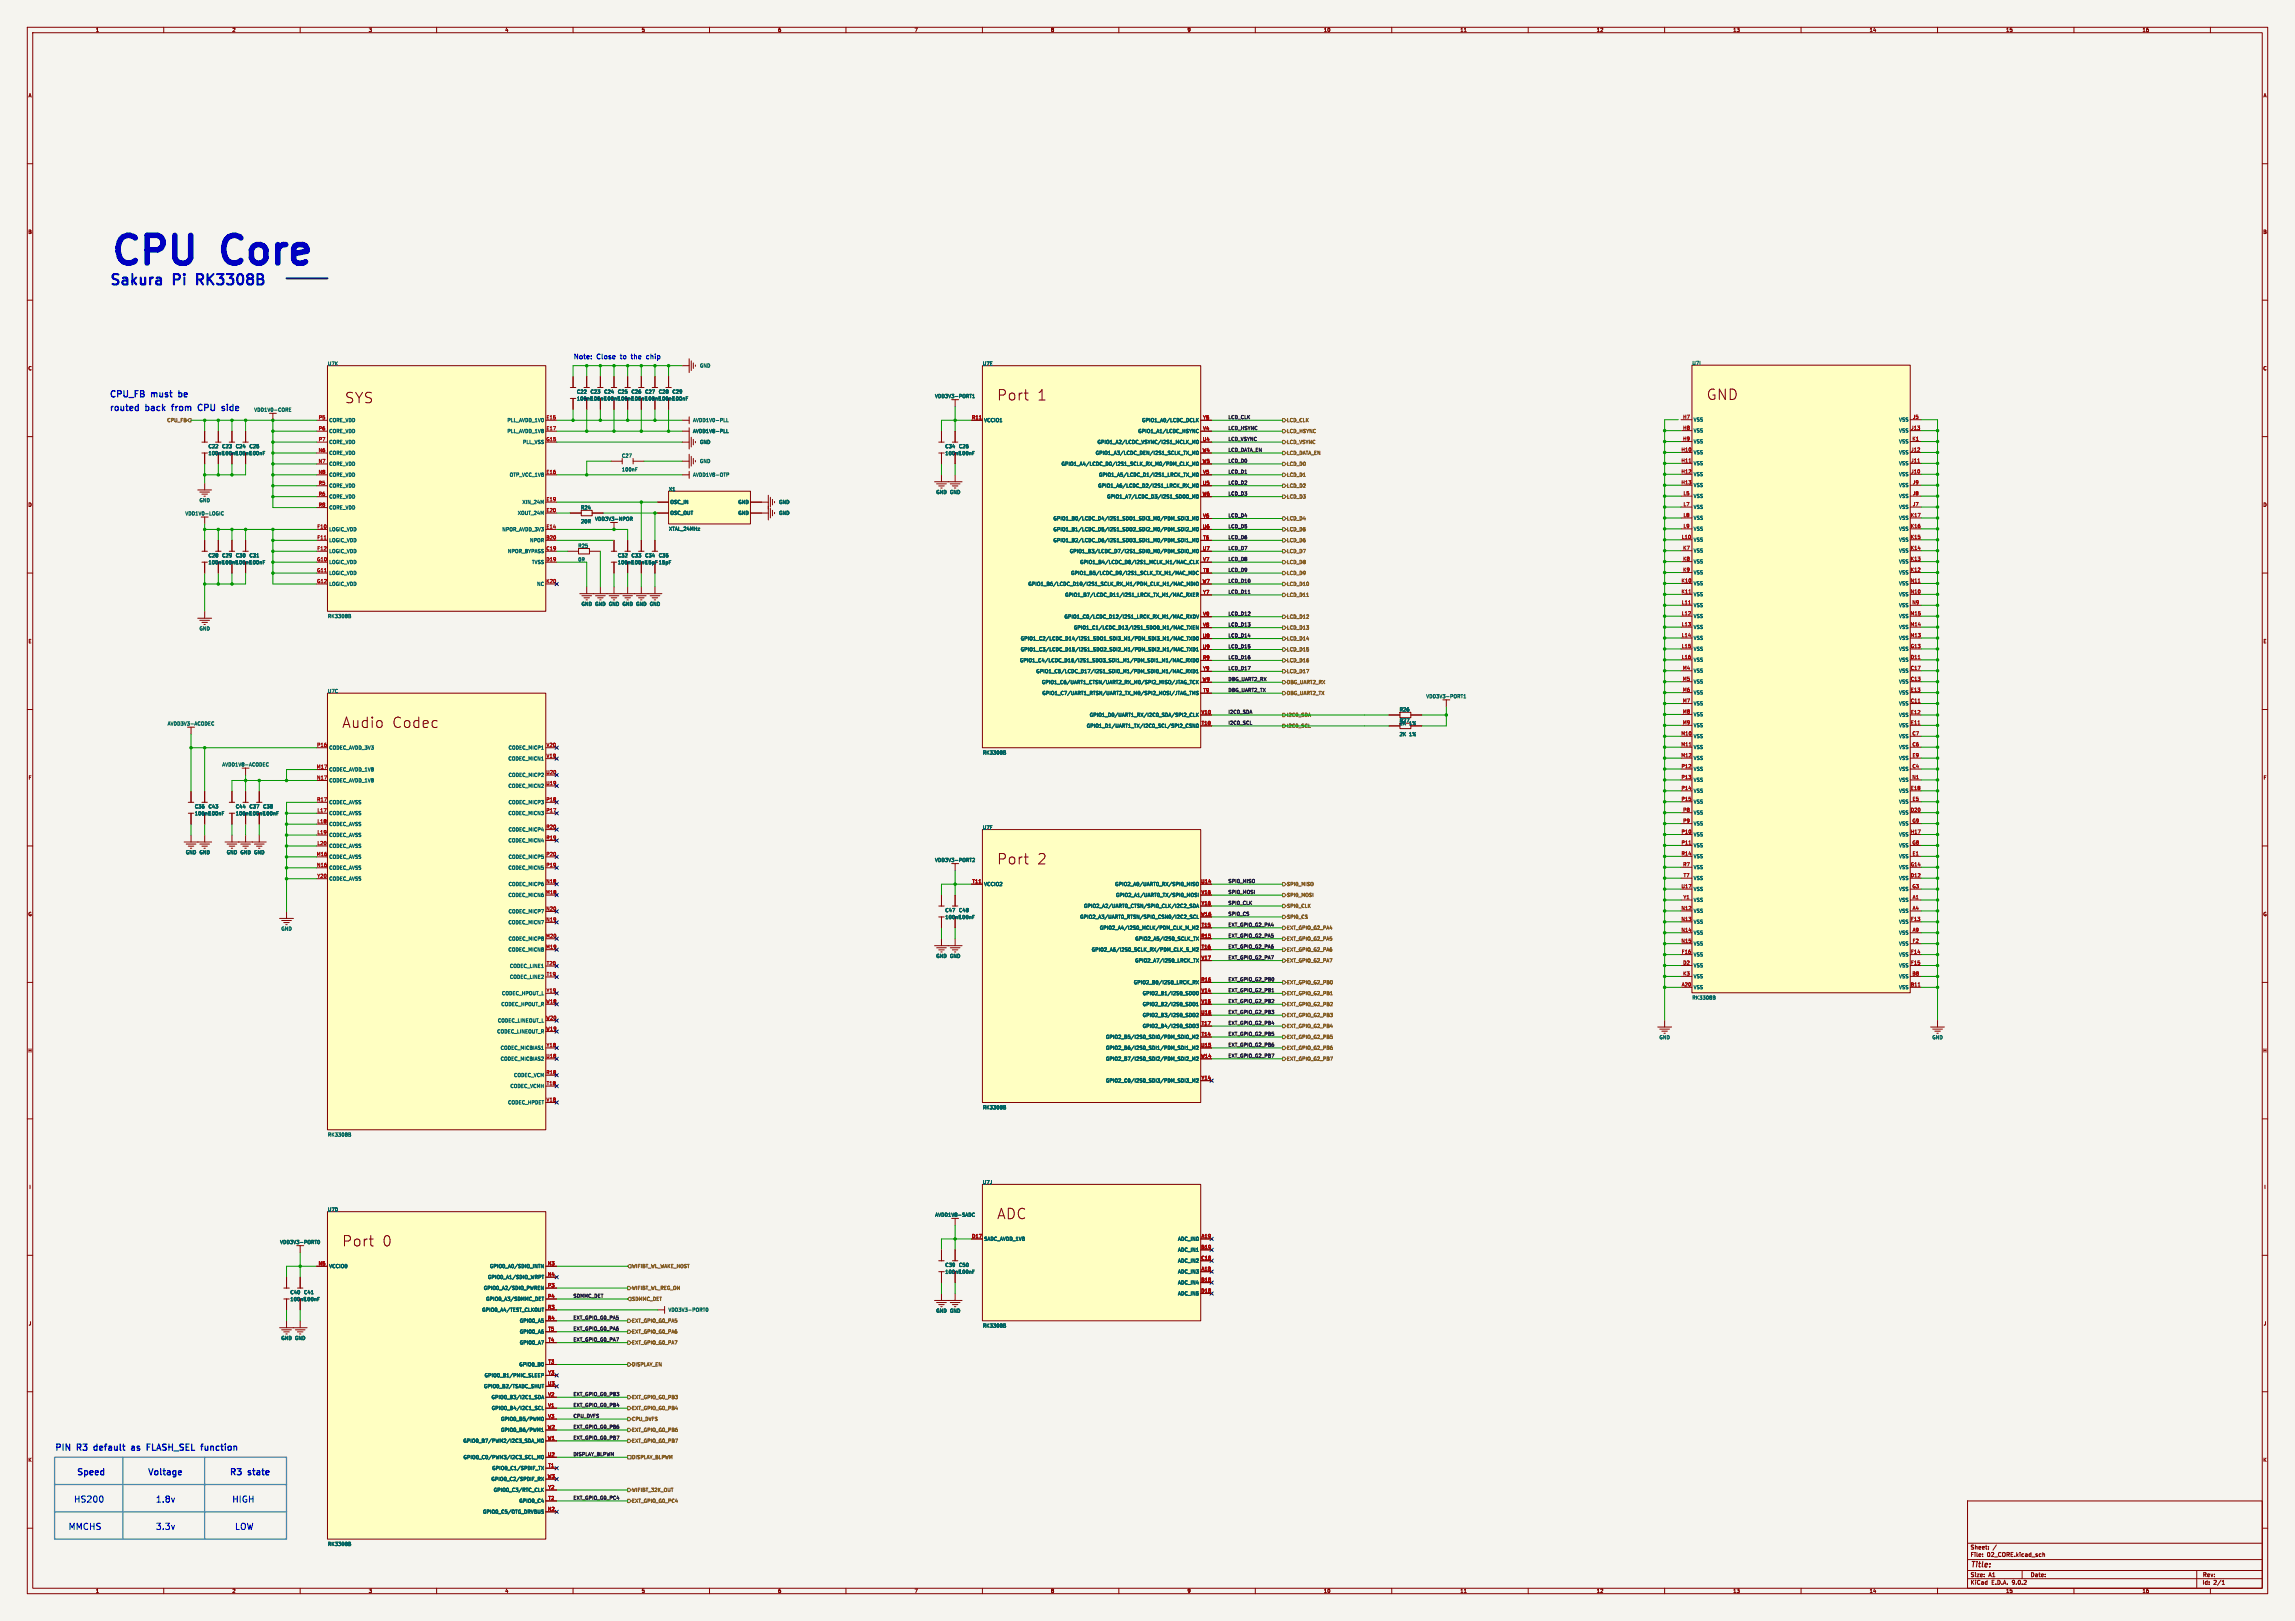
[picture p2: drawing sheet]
<svg xmlns="http://www.w3.org/2000/svg" width="841mm" height="594mm" viewBox="0 0 841 594" stroke-linecap="round" stroke-linejoin="round" font-family="sans-serif">
<defs><g id="words">
<g font-size="14.2" fill="#0000c2">
<text x="40" y="97.8">CPU</text>
<text x="82.8" y="97.8">Core</text>
</g>
<g font-size="5.3" fill="#0000c2">
<text x="40" y="104.8">Sakura</text>
<text x="63.8" y="104.8">Pi</text>
<text x="73.9" y="104.8">RK3308B</text>
</g>
<g font-size="5.3" fill="#830000">
<text x="126.5" y="148">SYS</text>
<text x="365.5" y="147">Port</text>
<text x="379.9" y="147">1</text>
<text x="625.5" y="146.8">GND</text>
<text x="125.5" y="267">Audio</text>
<text x="143.5" y="267">Codec</text>
<text x="365.5" y="317">Port</text>
<text x="379.9" y="317">2</text>
<text x="365.5" y="447">ADC</text>
<text x="125.5" y="457">Port</text>
<text x="139.9" y="457">0</text>
</g>
<g font-size="3.2" fill="#0000c2">
<text x="40" y="145.8">CPU_FB</text>
<text x="55.6" y="145.8">must</text>
<text x="66.5" y="145.8">be</text>
<text x="40" y="150.8">routed</text>
<text x="53.5" y="150.8">back</text>
<text x="64.1" y="150.8">from</text>
<text x="74.6" y="150.8">CPU</text>
<text x="84.3" y="150.8">side</text>
<text x="20" y="531.8">PIN</text>
<text x="28.4" y="531.8">R3</text>
<text x="35.5" y="531.8">default</text>
<text x="50.2" y="531.8">as</text>
<text x="56.8" y="531.8">FLASH_SEL</text>
<text x="77.6" y="531.8">function</text>
<text x="28" y="540.8">Speed</text>
<text x="54" y="540.8">Voltage</text>
<text x="84" y="540.8">R3</text>
<text x="91.1" y="540.8">state</text>
<text x="27" y="550.8">HS200</text>
<text x="57" y="550.8">1.8v</text>
<text x="85" y="550.8">HIGH</text>
<text x="25" y="560.8">MMCHS</text>
<text x="57" y="560.8">3.3v</text>
<text x="86" y="560.8">LOW</text>
</g>
<text font-size="2.8" fill="#830000" x="722" y="574.9">Title:</text>
<g font-size="2.5" fill="#0000c2">
<text x="210" y="131.8">Note:</text>
<text x="218.9" y="131.8">Close</text>
<text x="228.3" y="131.8">to</text>
<text x="233" y="131.8">the</text>
<text x="239.2" y="131.8">chip</text>
</g>
<g font-size="2.1" fill="#830000">
<text x="722" y="568">Sheet:</text>
<text x="722" y="570.7">File:</text>
<text x="728.1" y="570.7">02_CORE.kicad_sch</text>
<text x="722" y="580.9">KiCad</text>
<text x="722" y="578.1">Size:</text>
<text x="728.7" y="578.1">A1</text>
<text x="729.7" y="580.9">E.D.A.</text>
<text x="737.3" y="580.9">9.0.2</text>
<text x="744" y="578.1">Date:</text>
<text x="807" y="578.3">Rev:</text>
<text x="807" y="580.9">Id:</text>
<text x="811.1" y="580.9">2/1</text>
</g>
<g font-size="1.8" fill="#830000">
<text x="35" y="11.9">1</text>
<text x="85" y="11.9">2</text>
<text x="135" y="11.9">3</text>
<text x="185" y="11.9">4</text>
<text x="235" y="11.9">5</text>
<text x="285" y="11.9">6</text>
<text x="335" y="11.9">7</text>
<text x="385" y="11.9">8</text>
<text x="435" y="11.9">9</text>
<text x="485" y="11.9">10</text>
<text x="535" y="11.9">11</text>
<text x="585" y="11.9">12</text>
<text x="635" y="11.9">13</text>
<text x="685" y="11.9">14</text>
<text x="735" y="11.9">15</text>
<text x="785" y="11.9">16</text>
<text x="10.3" y="35.9">A</text>
<text x="829.3" y="35.9">A</text>
<text x="10.3" y="85.9">B</text>
<text x="829.2" y="85.9">B</text>
<text x="10.3" y="135.9">C</text>
<text x="829.2" y="135.9">C</text>
<text x="10.3" y="185.9">D</text>
<text x="829.2" y="185.9">D</text>
<text x="10.3" y="235.9">E</text>
<text x="829.3" y="235.9">E</text>
<text x="10.3" y="285.9">F</text>
<text x="829.3" y="285.9">F</text>
<text x="10.3" y="335.9">G</text>
<text x="829.2" y="335.9">G</text>
<text x="10.2" y="385.9">H</text>
<text x="829.2" y="385.9">H</text>
<text x="10.6" y="435.9">I</text>
<text x="829.6" y="435.9">I</text>
<text x="10.4" y="485.9">J</text>
<text x="829.4" y="485.9">J</text>
<text x="10.3" y="535.9">K</text>
<text x="829.2" y="535.9">K</text>
<text x="35" y="583.9">1</text>
<text x="85" y="583.9">2</text>
<text x="135" y="583.9">3</text>
<text x="185" y="583.9">4</text>
<text x="235" y="583.9">5</text>
<text x="285" y="583.9">6</text>
<text x="335" y="583.9">7</text>
<text x="385" y="583.9">8</text>
<text x="435" y="583.9">9</text>
<text x="485" y="583.9">10</text>
<text x="535" y="583.9">11</text>
<text x="585" y="583.9">12</text>
<text x="635" y="583.9">13</text>
<text x="685" y="583.9">14</text>
<text x="735" y="583.9">15</text>
<text x="785" y="583.9">16</text>
</g>
<g font-size="1.8" fill="#006363">
<text x="120" y="134.1">U7K</text>
<text x="256.4" y="134.9">GND</text>
<text x="360" y="134.1">U7E</text>
<text x="620" y="133.9">U7I</text>
<text x="211.3" y="144.4">C22</text>
<text x="211.3" y="147">100nF100nF100nF100nF100nF100nF100nF100nF</text>
<text x="216.3" y="144.4">C23</text>
<text x="221.3" y="144.4">C24</text>
<text x="226.3" y="144.4">C25</text>
<text x="231.3" y="144.4">C26</text>
<text x="236.3" y="144.4">C27</text>
<text x="241.3" y="144.4">C28</text>
<text x="246.3" y="144.4">C29</text>
<text x="342.5" y="146.1">VDD3V3-PORT1</text>
<text x="93" y="151.1">VDD1V0-CORE</text>
<text x="120.5" y="154.9">CORE_VDD</text>
<text x="185.8" y="154.9">PLL_AVDD_1V0</text>
<text x="253.8" y="154.9">AVDD1V0-PLL</text>
<text x="360.5" y="154.9">VCCIO1</text>
<text x="418.4" y="154.9">GPIO1_A0/LCDC_DCLK</text>
<text x="620.5" y="154.7">VSS</text>
<text x="695.8" y="154.7">VSS</text>
<text x="120.5" y="158.9">CORE_VDD</text>
<text x="185.8" y="158.9">PLL_AVDD_1V8</text>
<text x="253.8" y="158.9">AVDD1V8-PLL</text>
<text x="417" y="158.9">GPIO1_A1/LCDC_HSYNC</text>
<text x="620.5" y="158.7">VSS</text>
<text x="695.8" y="158.7">VSS</text>
<text x="76.3" y="164.4">C22</text>
<text x="76.3" y="167">100nF100nF100nF100nF</text>
<text x="81.3" y="164.4">C23</text>
<text x="86.3" y="164.4">C24</text>
<text x="91.3" y="164.4">C25</text>
<text x="120.5" y="162.9">CORE_VDD</text>
<text x="120.5" y="166.9">CORE_VDD</text>
<text x="191.5" y="162.9">PLL_VSS</text>
<text x="227.8" y="167.9">C27</text>
<text x="256.4" y="162.9">GND</text>
<text x="346.3" y="167">100nF100nF</text>
<text x="346.3" y="164.4">C34</text>
<text x="351.3" y="164.4">C26</text>
<text x="401.4" y="166.9">GPIO1_A3/LCDC_DEN/I2S1_SCLK_TX_M0</text>
<text x="402" y="162.9">GPIO1_A2/LCDC_VSYNC/I2S1_MCLK_M0</text>
<text x="620.5" y="162.7">VSS</text>
<text x="620.5" y="166.7">VSS</text>
<text x="695.8" y="162.7">VSS</text>
<text x="695.8" y="166.7">VSS</text>
<text x="120.5" y="170.9">CORE_VDD</text>
<text x="227.8" y="172.9">100nF</text>
<text x="256.4" y="169.9">GND</text>
<text x="388.9" y="170.9">GPIO1_A4/LCDC_D0/I2S1_SCLK_RX_M0/PDM_CLK_M0</text>
<text x="620.5" y="170.7">VSS</text>
<text x="695.8" y="170.7">VSS</text>
<text x="120.5" y="174.9">CORE_VDD</text>
<text x="120.5" y="178.9">CORE_VDD</text>
<text x="186.6" y="174.9">OTP_VCC_1V8</text>
<text x="253.8" y="174.9">AVDD1V8-OTP</text>
<text x="402.3" y="178.9">GPIO1_A6/LCDC_D2/I2S1_LRCK_RX_M0</text>
<text x="402.6" y="174.9">GPIO1_A5/LCDC_D1/I2S1_LRCK_TX_M0</text>
<text x="620.5" y="174.7">VSS</text>
<text x="620.5" y="178.7">VSS</text>
<text x="695.8" y="174.7">VSS</text>
<text x="695.8" y="178.7">VSS</text>
<text x="73" y="184.2">GND</text>
<text x="120.5" y="182.9">CORE_VDD</text>
<text x="191.3" y="184.9">XIN_24M</text>
<text x="245" y="180.1">X1</text>
<text x="245.5" y="184.9">OSC_IN</text>
<text x="270.4" y="184.9">GND</text>
<text x="285.4" y="184.9">GND</text>
<text x="343" y="181.2">GND GND</text>
<text x="405.5" y="182.9">GPIO1_A7/LCDC_D3/I2S1_SDO0_M0</text>
<text x="620.5" y="182.7">VSS</text>
<text x="695.8" y="182.7">VSS</text>
<text x="67.8" y="189.1">VDD1V0-LOGIC</text>
<text x="120.5" y="186.9">CORE_VDD</text>
<text x="189.6" y="188.9">XOUT_24M</text>
<text x="212.8" y="186.9">R24</text>
<text x="212.8" y="191.9">20R</text>
<text x="217.9" y="191.1">VDD3V3-NPOR</text>
<text x="245.5" y="188.9">OSC_OUT</text>
<text x="270.4" y="188.9">GND</text>
<text x="285.4" y="188.9">GND</text>
<text x="385.9" y="190.9">GPIO1_B0/LCDC_D4/I2S1_SDO1_SDI3_M0/PDM_SDI3_M0</text>
<text x="620.5" y="186.7">VSS</text>
<text x="620.5" y="190.7">VSS</text>
<text x="695.8" y="186.7">VSS</text>
<text x="695.8" y="190.7">VSS</text>
<text x="120.5" y="194.9">LOGIC_VDD</text>
<text x="183.9" y="194.9">NPOR_AVDD_3V3</text>
<text x="245" y="194.7">XTAL_24MHz</text>
<text x="385.9" y="194.9">GPIO1_B1/LCDC_D5/I2S1_SDO2_SDI2_M0/PDM_SDI2_M0</text>
<text x="620.5" y="194.7">VSS</text>
<text x="695.8" y="194.7">VSS</text>
<text x="120.5" y="198.9">LOGIC_VDD</text>
<text x="120.5" y="202.9">LOGIC_VDD</text>
<text x="186" y="202.9">NPOR_BYPASS</text>
<text x="194.1" y="198.9">NPOR</text>
<text x="211.8" y="200.9">R25</text>
<text x="385.9" y="198.9">GPIO1_B2/LCDC_D6/I2S1_SDO3_SDI1_M0/PDM_SDI1_M0</text>
<text x="391.9" y="202.9">GPIO1_B3/LCDC_D7/I2S1_SDI0_M0/PDM_SDI0_M0</text>
<text x="620.5" y="198.7">VSS</text>
<text x="620.5" y="202.7">VSS</text>
<text x="695.8" y="198.7">VSS</text>
<text x="695.8" y="202.7">VSS</text>
<text x="76.3" y="204.4">C28</text>
<text x="76.3" y="207">100nF100nF100nF100nF</text>
<text x="81.3" y="204.4">C29</text>
<text x="86.3" y="204.4">C30</text>
<text x="91.3" y="204.4">C31</text>
<text x="120.5" y="206.9">LOGIC_VDD</text>
<text x="194.8" y="206.9">TVSS</text>
<text x="211.8" y="205.9">0R</text>
<text x="226.3" y="204.4">C32</text>
<text x="226.3" y="207">100nF100nF15pF</text>
<text x="231.3" y="204.4">C33</text>
<text x="236.3" y="204.4">C34</text>
<text x="241.3" y="204.4">C35</text>
<text x="241.3" y="207">15pF</text>
<text x="395.7" y="206.9">GPIO1_B4/LCDC_D8/I2S1_MCLK_M1/MAC_CLK</text>
<text x="620.5" y="206.7">VSS</text>
<text x="695.8" y="206.7">VSS</text>
<text x="120.5" y="210.9">LOGIC_VDD</text>
<text x="120.5" y="214.9">LOGIC_VDD</text>
<text x="196.7" y="214.9">NC</text>
<text x="376.7" y="214.9">GPIO1_B6/LCDC_D10/I2S1_SCLK_RX_M1/PDM_CLK_M1/MAC_MDIO</text>
<text x="392.4" y="210.9">GPIO1_B5/LCDC_D9/I2S1_SCLK_TX_M1/MAC_MDC</text>
<text x="620.5" y="210.7">VSS</text>
<text x="620.5" y="214.7">VSS</text>
<text x="695.8" y="210.7">VSS</text>
<text x="695.8" y="214.7">VSS</text>
<text x="390.2" y="218.9">GPIO1_B7/LCDC_D11/I2S1_LRCK_TX_M1/MAC_RXER</text>
<text x="620.5" y="218.7">VSS</text>
<text x="695.8" y="218.7">VSS</text>
<text x="120" y="226.7">RK3308B</text>
<text x="213" y="222.2">GND GND GND GND GND GND</text>
<text x="389.9" y="226.9">GPIO1_C0/LCDC_D12/I2S1_LRCK_RX_M1/MAC_RXDV</text>
<text x="620.5" y="222.7">VSS</text>
<text x="620.5" y="226.7">VSS</text>
<text x="695.8" y="222.7">VSS</text>
<text x="695.8" y="226.7">VSS</text>
<text x="73" y="231.2">GND</text>
<text x="393.4" y="230.9">GPIO1_C1/LCDC_D13/I2S1_SDO0_M1/MAC_TXEN</text>
<text x="620.5" y="230.7">VSS</text>
<text x="695.8" y="230.7">VSS</text>
<text x="373.9" y="234.9">GPIO1_C2/LCDC_D14/I2S1_SDO1_SDI3_M1/PDM_SDI3_M1/MAC_TXD0</text>
<text x="373.9" y="238.9">GPIO1_C3/LCDC_D15/I2S1_SDO2_SDI2_M1/PDM_SDI2_M1/MAC_TXD1</text>
<text x="620.5" y="234.7">VSS</text>
<text x="620.5" y="238.7">VSS</text>
<text x="695.8" y="234.7">VSS</text>
<text x="695.8" y="238.7">VSS</text>
<text x="373.6" y="242.9">GPIO1_C4/LCDC_D16/I2S1_SDO3_SDI1_M1/PDM_SDI1_M1/MAC_RXD0</text>
<text x="620.5" y="242.7">VSS</text>
<text x="695.8" y="242.7">VSS</text>
<text x="379.6" y="246.9">GPIO1_C5/LCDC_D17/I2S1_SDI0_M1/PDM_SDI0_M1/MAC_RXD1</text>
<text x="381.7" y="250.9">GPIO1_C6/UART1_CTSN/UART2_RX_M0/SPI2_MISO/JTAG_TCK</text>
<text x="620.5" y="246.7">VSS</text>
<text x="620.5" y="250.7">VSS</text>
<text x="695.8" y="246.7">VSS</text>
<text x="695.8" y="250.7">VSS</text>
<text x="120" y="254.1">U7C</text>
<text x="381.8" y="254.9">GPIO1_C7/UART1_RTSN/UART2_TX_M0/SPI2_MOSI/JTAG_TMS</text>
<text x="522.5" y="256.1">VDD3V3-PORT1</text>
<text x="620.5" y="254.7">VSS</text>
<text x="695.8" y="254.7">VSS</text>
<text x="399.2" y="262.9">GPIO1_D0/UART1_RX/I2C0_SDA/SPI2_CLK</text>
<text x="512.8" y="260.9">R26</text>
<text x="620.5" y="258.7">VSS</text>
<text x="620.5" y="262.7">VSS</text>
<text x="695.8" y="258.7">VSS</text>
<text x="695.8" y="262.9">VSS</text>
<text x="61.3" y="266.1">AVDD3V3-ACODEC</text>
<text x="398.1" y="266.9">GPIO1_D1/UART1_TX/I2C0_SCL/SPI2_CSN0</text>
<text x="512.8" y="264.9">R27</text>
<text x="512.8" y="269.9">2K</text>
<text x="512.8" y="265.9">2K</text>
<text x="516.4" y="269.9">1%</text>
<text x="516.4" y="265.9">1%</text>
<text x="620.5" y="266.7">VSS</text>
<text x="695.8" y="266.7">VSS</text>
<text x="120.5" y="274.9">CODEC_AVDD_3V3</text>
<text x="186.2" y="274.9">CODEC_MICP1</text>
<text x="620.5" y="270.7">VSS</text>
<text x="620.5" y="274.7">VSS</text>
<text x="695.8" y="270.7">VSS</text>
<text x="695.8" y="274.7">VSS</text>
<text x="81.3" y="281.1">AVDD1V8-ACODEC</text>
<text x="186.2" y="278.9">CODEC_MICN1</text>
<text x="360" y="276.7">RK3308B</text>
<text x="620.5" y="278.7">VSS</text>
<text x="695.8" y="278.7">VSS</text>
<text x="120.5" y="282.9">CODEC_AVDD_1V8</text>
<text x="120.5" y="286.9">CODEC_AVDD_1V8</text>
<text x="186.2" y="284.9">CODEC_MICP2</text>
<text x="620.5" y="282.7">VSS</text>
<text x="620.5" y="286.7">VSS</text>
<text x="695.8" y="282.7">VSS</text>
<text x="695.8" y="286.7">VSS</text>
<text x="186.2" y="288.9">CODEC_MICN2</text>
<text x="620.5" y="290.7">VSS</text>
<text x="695.8" y="290.7">VSS</text>
<text x="71.3" y="296.4">C36</text>
<text x="71.3" y="299">100nF100nF</text>
<text x="76.3" y="296.4">C43</text>
<text x="86.3" y="296.4">C44</text>
<text x="86.3" y="299">100nF100nF100nF</text>
<text x="91.3" y="296.4">C37</text>
<text x="96.3" y="296.4">C38</text>
<text x="120.5" y="294.9">CODEC_AVSS</text>
<text x="120.5" y="298.9">CODEC_AVSS</text>
<text x="186.2" y="298.9">CODEC_MICN3</text>
<text x="186.2" y="294.9">CODEC_MICP3</text>
<text x="620.5" y="294.7">VSS</text>
<text x="620.5" y="298.7">VSS</text>
<text x="695.8" y="294.7">VSS</text>
<text x="695.8" y="298.7">VSS</text>
<text x="120.5" y="302.9">CODEC_AVSS</text>
<text x="186.2" y="304.9">CODEC_MICP4</text>
<text x="360" y="304.1">U7F</text>
<text x="620.5" y="302.7">VSS</text>
<text x="695.8" y="302.7">VSS</text>
<text x="120.5" y="306.9">CODEC_AVSS</text>
<text x="120.5" y="310.9">CODEC_AVSS</text>
<text x="186.2" y="308.9">CODEC_MICN4</text>
<text x="620.5" y="306.7">VSS</text>
<text x="620.5" y="310.7">VSS</text>
<text x="695.8" y="306.7">VSS</text>
<text x="695.8" y="310.7">VSS</text>
<text x="68" y="313.2">GND GND</text>
<text x="83" y="313.2">GND GND GND</text>
<text x="120.5" y="314.9">CODEC_AVSS</text>
<text x="186.2" y="314.9">CODEC_MICP5</text>
<text x="342.5" y="316.1">VDD3V3-PORT2</text>
<text x="620.5" y="314.7">VSS</text>
<text x="695.8" y="314.7">VSS</text>
<text x="120.5" y="318.9">CODEC_AVSS</text>
<text x="120.5" y="322.9">CODEC_AVSS</text>
<text x="186.2" y="318.9">CODEC_MICN5</text>
<text x="620.5" y="318.7">VSS</text>
<text x="620.5" y="322.7">VSS</text>
<text x="695.8" y="318.7">VSS</text>
<text x="695.8" y="322.7">VSS</text>
<text x="186.2" y="328.9">CODEC_MICN6</text>
<text x="186.2" y="324.9">CODEC_MICP6</text>
<text x="360.5" y="324.9">VCCIO2</text>
<text x="408.5" y="324.9">GPIO2_A0/UART0_RX/SPI0_MISO</text>
<text x="408.8" y="328.9">GPIO2_A1/UART0_TX/SPI0_MOSI</text>
<text x="620.5" y="326.7">VSS</text>
<text x="695.8" y="326.7">VSS</text>
<text x="186.2" y="334.9">CODEC_MICP7</text>
<text x="346.3" y="334.4">C47</text>
<text x="351.3" y="334.4">C48</text>
<text x="397.1" y="332.9">GPIO2_A2/UART0_CTSN/SPI0_CLK/I2C2_SDA</text>
<text x="620.5" y="330.7">VSS</text>
<text x="620.5" y="334.7">VSS</text>
<text x="695.8" y="330.7">VSS</text>
<text x="695.8" y="334.7">VSS</text>
<text x="103" y="341.2">GND</text>
<text x="186.2" y="338.9">CODEC_MICN7</text>
<text x="346.3" y="337">100nF100nF</text>
<text x="395.7" y="336.9">GPIO2_A3/UART0_RTSN/SPI0_CSN0/I2C2_SCL</text>
<text x="402.9" y="340.9">GPIO2_A4/I2S0_MCLK/PDM_CLK_M_M2</text>
<text x="620.5" y="338.7">VSS</text>
<text x="695.8" y="338.7">VSS</text>
<text x="186.2" y="344.9">CODEC_MICP8</text>
<text x="415.9" y="344.9">GPIO2_A5/I2S0_SCLK_TX</text>
<text x="620.5" y="342.7">VSS</text>
<text x="620.5" y="346.7">VSS</text>
<text x="695.8" y="342.7">VSS</text>
<text x="695.8" y="346.7">VSS</text>
<text x="186.2" y="348.9">CODEC_MICN8</text>
<text x="343" y="351.2">GND GND</text>
<text x="399.9" y="348.9">GPIO2_A6/I2S0_SCLK_RX/PDM_CLK_S_M2</text>
<text x="415.8" y="352.9">GPIO2_A7/I2S0_LRCK_TX</text>
<text x="620.5" y="350.7">VSS</text>
<text x="695.8" y="350.7">VSS</text>
<text x="186.7" y="354.9">CODEC_LINE1</text>
<text x="186.7" y="358.9">CODEC_LINE2</text>
<text x="620.5" y="354.7">VSS</text>
<text x="620.5" y="358.7">VSS</text>
<text x="695.8" y="354.7">VSS</text>
<text x="695.8" y="358.7">VSS</text>
<text x="183.8" y="364.9">CODEC_HPOUT_L</text>
<text x="415.3" y="360.9">GPIO2_B0/I2S0_LRCK_RX</text>
<text x="418.6" y="364.9">GPIO2_B1/I2S0_SDO0</text>
<text x="620.5" y="362.7">VSS</text>
<text x="695.8" y="362.7">VSS</text>
<text x="183.6" y="368.9">CODEC_HPOUT_R</text>
<text x="418.6" y="368.9">GPIO2_B2/I2S0_SDO1</text>
<text x="620" y="366.5">RK3308B</text>
<text x="182.3" y="374.9">CODEC_LINEOUT_L</text>
<text x="418.6" y="372.9">GPIO2_B3/I2S0_SDO2</text>
<text x="418.6" y="376.9">GPIO2_B4/I2S0_SDO3</text>
<text x="182.1" y="378.9">CODEC_LINEOUT_R</text>
<text x="405.1" y="380.9">GPIO2_B5/I2S0_SDI0/PDM_SDI0_M2</text>
<text x="608" y="381">GND</text>
<text x="708" y="381">GND</text>
<text x="183.3" y="384.9">CODEC_MICBIAS1</text>
<text x="183.3" y="388.9">CODEC_MICBIAS2</text>
<text x="405.1" y="384.9">GPIO2_B6/I2S0_SDI1/PDM_SDI1_M2</text>
<text x="405.1" y="388.9">GPIO2_B7/I2S0_SDI2/PDM_SDI2_M2</text>
<text x="188.2" y="394.9">CODEC_VCM</text>
<text x="186.9" y="398.9">CODEC_VCMH</text>
<text x="405.1" y="396.9">GPIO2_C0/I2S0_SDI3/PDM_SDI3_M2</text>
<text x="186" y="404.9">CODEC_HPDET</text>
<text x="360" y="406.7">RK3308B</text>
<text x="120" y="416.7">RK3308B</text>
<text x="360" y="434.1">U7J</text>
<text x="120" y="444.1">U7D</text>
<text x="342.6" y="446.1">AVDD1V8-SADC</text>
<text x="360.5" y="454.9">SADC_AVDD_1V8</text>
<text x="431.5" y="454.9">ADC_IN0</text>
<text x="102.5" y="456.1">VDD3V3-PORT0</text>
<text x="431.5" y="458.9">ADC_IN1</text>
<text x="120.5" y="464.9">VCCIO0</text>
<text x="179.4" y="464.9">GPIO0_A0/SDIO_INTN</text>
<text x="346.3" y="467">100nF100nF</text>
<text x="346.3" y="464.4">C39</text>
<text x="351.3" y="464.4">C50</text>
<text x="431.5" y="462.9">ADC_IN2</text>
<text x="431.5" y="466.9">ADC_IN3</text>
<text x="177.2" y="472.9">GPIO0_A2/SDIO_PWREN</text>
<text x="178.7" y="468.9">GPIO0_A1/SDIO_WRPT</text>
<text x="431.5" y="470.9">ADC_IN4</text>
<text x="106.3" y="474.4">C40</text>
<text x="106.3" y="477">100nF100nF</text>
<text x="111.3" y="474.4">C41</text>
<text x="178" y="476.9">GPIO0_A3/SDMMC_DET</text>
<text x="431.5" y="474.9">ADC_IN5</text>
<text x="176.5" y="480.9">GPIO0_A4/TEST_CLKOUT</text>
<text x="190.3" y="484.9">GPIO0_A5</text>
<text x="244.8" y="480.9">VDD3V3-PORT0</text>
<text x="343" y="481.2">GND GND</text>
<text x="103" y="491.2">GND GND</text>
<text x="190.3" y="488.9">GPIO0_A6</text>
<text x="360" y="486.7">RK3308B</text>
<text x="190.3" y="492.9">GPIO0_A7</text>
<text x="190.2" y="500.9">GPIO0_B0</text>
<text x="177.2" y="508.9">GPIO0_B2/TSADC_SHUT</text>
<text x="177.5" y="504.9">GPIO0_B1/PMIC_SLEEP</text>
<text x="180" y="512.9">GPIO0_B3/I2C1_SDA</text>
<text x="180.1" y="516.9">GPIO0_B4/I2C1_SCL</text>
<text x="183.4" y="520.9">GPIO0_B5/PWM0</text>
<text x="183.4" y="524.9">GPIO0_B6/PWM1</text>
<text x="169.7" y="528.9">GPIO0_B7/PWM2/I2C3_SDA_M0</text>
<text x="169.7" y="534.9">GPIO0_C0/PWM3/I2C3_SCL_M0</text>
<text x="180.2" y="538.9">GPIO0_C1/SPDIF_TX</text>
<text x="179.9" y="542.9">GPIO0_C2/SPDIF_RX</text>
<text x="180.8" y="546.9">GPIO0_C3/RTC_CLK</text>
<text x="190.2" y="550.9">GPIO0_C4</text>
<text x="176.9" y="554.9">GPIO0_C5/OTG_DRVBUS</text>
<text x="120" y="566.7">RK3308B</text>
</g>
<g font-size="1.8" fill="#715500">
<text x="61.1" y="154.9">CPU_FB</text>
<text x="471.5" y="154.9">LCD_CLK</text>
<text x="471.5" y="158.9">LCD_HSYNC</text>
<text x="471.5" y="162.9">LCD_VSYNC</text>
<text x="471.5" y="166.9">LCD_DATA_EN</text>
<text x="471.5" y="170.9">LCD_D0</text>
<text x="471.5" y="178.9">LCD_D2</text>
<text x="471.5" y="174.9">LCD_D1</text>
<text x="471.5" y="182.9">LCD_D3</text>
<text x="471.5" y="190.9">LCD_D4</text>
<text x="471.5" y="194.9">LCD_D5</text>
<text x="471.5" y="198.9">LCD_D6</text>
<text x="471.5" y="202.9">LCD_D7</text>
<text x="471.5" y="206.9">LCD_D8</text>
<text x="471.5" y="210.9">LCD_D9</text>
<text x="471.5" y="214.9">LCD_D10</text>
<text x="471.5" y="218.9">LCD_D11</text>
<text x="471.5" y="226.9">LCD_D12</text>
<text x="471.5" y="230.9">LCD_D13</text>
<text x="471.5" y="238.9">LCD_D15</text>
<text x="471.5" y="234.9">LCD_D14</text>
<text x="471.5" y="242.9">LCD_D16</text>
<text x="471.5" y="246.9">LCD_D17</text>
<text x="471.5" y="250.9">DBG_UART2_RX</text>
<text x="471.5" y="254.9">DBG_UART2_TX</text>
<text x="471.5" y="262.9">I2C0_SDA</text>
<text x="471.5" y="266.9">I2C0_SCL</text>
<text x="471.5" y="328.9">SPI0_MOSI</text>
<text x="471.5" y="324.9">SPI0_MISO</text>
<text x="471.5" y="332.9">SPI0_CLK</text>
<text x="471.5" y="336.9">SPI0_CS</text>
<text x="471.5" y="340.9">EXT_GPIO_G2_PA4</text>
<text x="471.5" y="344.9">EXT_GPIO_G2_PA5</text>
<text x="471.5" y="352.9">EXT_GPIO_G2_PA7</text>
<text x="471.5" y="348.9">EXT_GPIO_G2_PA6</text>
<text x="471.5" y="360.9">EXT_GPIO_G2_PB0</text>
<text x="471.5" y="364.9">EXT_GPIO_G2_PB1</text>
<text x="471.5" y="368.9">EXT_GPIO_G2_PB2</text>
<text x="471.5" y="376.9">EXT_GPIO_G2_PB4</text>
<text x="471.5" y="372.9">EXT_GPIO_G2_PB3</text>
<text x="471.5" y="380.9">EXT_GPIO_G2_PB5</text>
<text x="471.5" y="388.9">EXT_GPIO_G2_PB7</text>
<text x="471.5" y="384.9">EXT_GPIO_G2_PB6</text>
<text x="231.5" y="464.9">WIFIBT_WL_WAKE_HOST</text>
<text x="231.5" y="472.9">WIFIBT_WL_REG_ON</text>
<text x="231.5" y="476.9">SDMMC_DET</text>
<text x="231.5" y="484.9">EXT_GPIO_G0_PA5</text>
<text x="231.5" y="488.9">EXT_GPIO_G0_PA6</text>
<text x="231.5" y="492.9">EXT_GPIO_G0_PA7</text>
<text x="231.5" y="500.9">DISPLAY_EN</text>
<text x="231.5" y="512.9">EXT_GPIO_G0_PB3</text>
<text x="231.5" y="520.9">CPU_DVFS</text>
<text x="231.5" y="516.9">EXT_GPIO_G0_PB4</text>
<text x="231.5" y="524.9">EXT_GPIO_G0_PB6</text>
<text x="231.5" y="528.9">EXT_GPIO_G0_PB7</text>
<text x="231.5" y="534.9">DISPLAY_BLPWM</text>
<text x="231.5" y="550.9">EXT_GPIO_G0_PC4</text>
<text x="231.5" y="546.9">WIFIBT_32K_OUT</text>
</g>
<g font-size="1.8" fill="#a80000">
<text x="116.7" y="153.8">P5</text>
<text x="200.1" y="153.8">E15</text>
<text x="356.1" y="153.8">R11</text>
<text x="440.7" y="153.8">Y5</text>
<text x="616.6" y="153.6">H7</text>
<text x="700.8" y="153.6">J5</text>
<text x="116.7" y="157.7">P6</text>
<text x="116.7" y="161.7">P7</text>
<text x="200.1" y="161.7">G15</text>
<text x="200.1" y="157.7">E17</text>
<text x="440.6" y="161.7">U4</text>
<text x="440.7" y="157.7">V4</text>
<text x="616.6" y="157.6">H8</text>
<text x="616.6" y="161.6">H9</text>
<text x="700.2" y="157.6">J13</text>
<text x="700.7" y="161.6">K1</text>
<text x="116.6" y="165.7">N6</text>
<text x="440.6" y="165.7">W4</text>
<text x="616" y="165.5">H10</text>
<text x="700.2" y="165.5">J12</text>
<text x="116.6" y="169.7">N7</text>
<text x="116.6" y="173.8">N8</text>
<text x="200.1" y="173.8">E16</text>
<text x="440.6" y="169.7">W5</text>
<text x="440.7" y="173.8">V5</text>
<text x="616" y="169.5">H11</text>
<text x="616" y="173.5">H12</text>
<text x="700.2" y="169.5">J11</text>
<text x="700.2" y="173.5">J10</text>
<text x="116.7" y="177.8">R5</text>
<text x="440.6" y="177.8">U5</text>
<text x="616" y="177.5">H13</text>
<text x="700.8" y="177.5">J9</text>
<text x="116.7" y="181.8">R6</text>
<text x="116.7" y="185.7">R8</text>
<text x="200.1" y="183.8">E19</text>
<text x="440.6" y="181.8">W6</text>
<text x="616.8" y="181.6">L5</text>
<text x="616.8" y="185.6">L7</text>
<text x="700.8" y="181.6">J8</text>
<text x="700.8" y="185.6">J7</text>
<text x="200.1" y="187.7">E20</text>
<text x="440.7" y="189.7">V6</text>
<text x="616.8" y="189.6">L8</text>
<text x="700.1" y="189.6">K17</text>
<text x="116.1" y="193.7">F10</text>
<text x="116.1" y="197.7">F11</text>
<text x="200.1" y="197.7">B20</text>
<text x="200.1" y="193.7">E14</text>
<text x="440.6" y="193.7">U6</text>
<text x="440.8" y="197.7">T6</text>
<text x="616.2" y="197.5">L10</text>
<text x="616.8" y="193.5">L9</text>
<text x="700.1" y="193.5">K16</text>
<text x="700.1" y="197.5">K15</text>
<text x="116.1" y="201.8">F12</text>
<text x="200.1" y="201.8">C19</text>
<text x="440.6" y="201.8">U7</text>
<text x="616.7" y="201.5">K7</text>
<text x="700.1" y="201.5">K14</text>
<text x="116.1" y="205.8">G10</text>
<text x="116.1" y="209.8">G11</text>
<text x="200.1" y="205.8">D19</text>
<text x="440.7" y="205.8">V7</text>
<text x="440.8" y="209.8">T8</text>
<text x="616.7" y="205.5">K8</text>
<text x="616.7" y="209.6">K9</text>
<text x="700.1" y="205.5">K13</text>
<text x="700.1" y="209.6">K12</text>
<text x="116.1" y="213.7">G12</text>
<text x="200.1" y="213.7">K20</text>
<text x="440.6" y="213.7">W7</text>
<text x="616.1" y="213.6">K10</text>
<text x="700" y="213.6">N11</text>
<text x="440.7" y="217.7">Y7</text>
<text x="616.1" y="217.6">K11</text>
<text x="616.2" y="221.5">L11</text>
<text x="700" y="217.6">N10</text>
<text x="700.6" y="221.5">N9</text>
<text x="440.7" y="225.7">V9</text>
<text x="616.2" y="225.5">L12</text>
<text x="700" y="225.5">M15</text>
<text x="440.6" y="233.8">U8</text>
<text x="440.7" y="229.8">V8</text>
<text x="616.2" y="229.5">L13</text>
<text x="616.2" y="233.5">L14</text>
<text x="700" y="229.5">M14</text>
<text x="700" y="233.5">M13</text>
<text x="440.6" y="237.8">U9</text>
<text x="616.2" y="237.5">L15</text>
<text x="700.1" y="237.5">G13</text>
<text x="440.7" y="241.7">R9</text>
<text x="440.7" y="245.7">Y9</text>
<text x="616.2" y="241.5">L16</text>
<text x="616.6" y="245.5">M4</text>
<text x="700.1" y="241.5">D11</text>
<text x="700.1" y="245.5">C17</text>
<text x="440.6" y="249.7">W9</text>
<text x="616.6" y="249.5">M5</text>
<text x="700.1" y="249.5">C13</text>
<text x="440.8" y="253.7">T9</text>
<text x="616.6" y="253.5">M6</text>
<text x="616.6" y="257.5">M7</text>
<text x="700.1" y="257.5">C11</text>
<text x="700.1" y="253.5">E13</text>
<text x="440.1" y="261.7">V10</text>
<text x="616.6" y="261.5">M8</text>
<text x="700.1" y="261.7">E12</text>
<text x="440.2" y="265.7">T10</text>
<text x="616" y="269.5">M10</text>
<text x="616.6" y="265.5">M9</text>
<text x="700.1" y="265.5">E11</text>
<text x="700.7" y="269.5">C7</text>
<text x="116.1" y="273.7">P16</text>
<text x="200.1" y="273.7">V20</text>
<text x="616" y="273.5">M11</text>
<text x="700.7" y="273.5">C6</text>
<text x="116" y="281.7">M17</text>
<text x="200.1" y="277.7">V19</text>
<text x="616" y="277.5">M12</text>
<text x="616.1" y="281.5">P12</text>
<text x="700.7" y="281.5">C4</text>
<text x="700.7" y="277.5">E9</text>
<text x="116" y="285.7">N17</text>
<text x="200" y="283.7">U20</text>
<text x="200" y="287.7">U19</text>
<text x="616.1" y="285.5">P13</text>
<text x="700.6" y="285.5">N1</text>
<text x="116.1" y="293.7">R17</text>
<text x="200.1" y="293.7">P18</text>
<text x="616.1" y="289.5">P14</text>
<text x="616.1" y="293.5">P15</text>
<text x="700.1" y="289.5">E18</text>
<text x="700.7" y="293.5">E5</text>
<text x="116.2" y="297.7">L17</text>
<text x="200.1" y="297.7">P17</text>
<text x="616.7" y="297.5">P8</text>
<text x="700.1" y="297.5">D20</text>
<text x="116.2" y="301.7">L18</text>
<text x="116.2" y="305.7">L19</text>
<text x="200.1" y="303.7">R20</text>
<text x="616.1" y="305.5">P10</text>
<text x="616.7" y="301.5">P9</text>
<text x="700" y="305.5">H17</text>
<text x="700.7" y="301.5">G9</text>
<text x="116.2" y="309.7">L20</text>
<text x="200.1" y="307.7">R19</text>
<text x="616.1" y="309.5">P11</text>
<text x="700.7" y="309.5">G8</text>
<text x="116" y="313.7">M16</text>
<text x="116" y="317.7">N16</text>
<text x="200.1" y="313.7">P20</text>
<text x="200.1" y="317.7">P19</text>
<text x="616.1" y="313.5">R14</text>
<text x="616.7" y="317.5">R7</text>
<text x="700.1" y="317.5">G14</text>
<text x="700.7" y="313.5">E1</text>
<text x="116.1" y="321.7">Y20</text>
<text x="200" y="323.7">N18</text>
<text x="356.2" y="323.7">T11</text>
<text x="440" y="323.7">U14</text>
<text x="616.8" y="321.5">T7</text>
<text x="700.1" y="321.5">D12</text>
<text x="200" y="327.7">M18</text>
<text x="440.1" y="327.7">V16</text>
<text x="616" y="325.5">U17</text>
<text x="616.8" y="329.5">Y1</text>
<text x="700.7" y="325.5">G3</text>
<text x="700.8" y="329.5">A1</text>
<text x="200" y="333.7">N20</text>
<text x="440" y="335.7">W16</text>
<text x="440.1" y="331.7">Y16</text>
<text x="616" y="333.5">N12</text>
<text x="700.8" y="333.5">A4</text>
<text x="200" y="337.7">N19</text>
<text x="440.2" y="339.7">T15</text>
<text x="616" y="337.5">N13</text>
<text x="616" y="341.5">N14</text>
<text x="700.1" y="337.5">F13</text>
<text x="700.8" y="341.5">A9</text>
<text x="200" y="343.7">M20</text>
<text x="200" y="347.7">M19</text>
<text x="440.1" y="343.7">R15</text>
<text x="440.2" y="347.7">T16</text>
<text x="616" y="345.5">N15</text>
<text x="700.8" y="345.5">F2</text>
<text x="200.2" y="353.7">T20</text>
<text x="440.1" y="351.7">V17</text>
<text x="616.1" y="349.5">F16</text>
<text x="616.7" y="353.5">D2</text>
<text x="700.1" y="349.5">F14</text>
<text x="700.1" y="353.5">F15</text>
<text x="200.2" y="357.7">T19</text>
<text x="440.1" y="359.7">R16</text>
<text x="616.7" y="357.5">K3</text>
<text x="700.7" y="357.5">B8</text>
<text x="200.1" y="363.7">Y19</text>
<text x="440.1" y="363.7">V14</text>
<text x="616.1" y="361.5">A20</text>
<text x="700.1" y="361.5">B11</text>
<text x="200" y="367.7">W18</text>
<text x="440" y="371.7">U16</text>
<text x="440.1" y="367.7">V15</text>
<text x="200" y="373.7">W20</text>
<text x="200" y="377.7">W19</text>
<text x="440.2" y="375.7">T17</text>
<text x="200.1" y="383.7">Y18</text>
<text x="440" y="383.7">U15</text>
<text x="440.2" y="379.7">T14</text>
<text x="200" y="387.7">U18</text>
<text x="440" y="387.7">W14</text>
<text x="200.1" y="393.7">R18</text>
<text x="440.1" y="395.7">Y14</text>
<text x="200.2" y="397.7">T18</text>
<text x="200.1" y="403.7">V18</text>
<text x="356.1" y="453.7">D17</text>
<text x="440.1" y="453.7">A19</text>
<text x="440.1" y="457.7">B19</text>
<text x="440.1" y="461.7">C18</text>
<text x="116.6" y="463.7">N5</text>
<text x="200.6" y="463.7">N3</text>
<text x="200.6" y="467.7">N4</text>
<text x="440.1" y="465.7">A18</text>
<text x="200.7" y="471.7">P3</text>
<text x="440.1" y="469.7">B18</text>
<text x="440.1" y="473.7">D18</text>
<text x="200.7" y="475.7">P4</text>
<text x="200.7" y="479.7">R3</text>
<text x="200.7" y="483.7">R4</text>
<text x="200.8" y="487.7">T5</text>
<text x="200.8" y="491.7">T4</text>
<text x="200.7" y="503.7">Y3</text>
<text x="200.8" y="499.7">T3</text>
<text x="200.6" y="507.7">U3</text>
<text x="200.7" y="511.7">V2</text>
<text x="200.7" y="515.7">V1</text>
<text x="200.7" y="519.7">V3</text>
<text x="200.6" y="523.7">W2</text>
<text x="200.6" y="527.7">W1</text>
<text x="200.6" y="533.7">U2</text>
<text x="200.8" y="537.7">T1</text>
<text x="200.6" y="541.7">W3</text>
<text x="200.7" y="545.7">Y2</text>
<text x="200.8" y="549.7">T2</text>
<text x="200.6" y="553.7">N2</text>
</g>
<g font-size="1.8" fill="#0f0f0f">
<text x="450" y="153.7">LCD_CLK</text>
<text x="450" y="161.7">LCD_VSYNC</text>
<text x="450" y="157.7">LCD_HSYNC</text>
<text x="450" y="165.7">LCD_DATA_EN</text>
<text x="450" y="173.7">LCD_D1</text>
<text x="450" y="169.7">LCD_D0</text>
<text x="450" y="177.7">LCD_D2</text>
<text x="450" y="181.7">LCD_D3</text>
<text x="450" y="189.7">LCD_D4</text>
<text x="450" y="193.7">LCD_D5</text>
<text x="450" y="197.7">LCD_D6</text>
<text x="450" y="201.7">LCD_D7</text>
<text x="450" y="209.7">LCD_D9</text>
<text x="450" y="205.7">LCD_D8</text>
<text x="450" y="213.7">LCD_D10</text>
<text x="450" y="217.7">LCD_D11</text>
<text x="450" y="225.7">LCD_D12</text>
<text x="450" y="229.7">LCD_D13</text>
<text x="450" y="233.7">LCD_D14</text>
<text x="450" y="237.7">LCD_D15</text>
<text x="450" y="245.7">LCD_D17</text>
<text x="450" y="241.7">LCD_D16</text>
<text x="450" y="249.7">DBG_UART2_RX</text>
<text x="450" y="253.7">DBG_UART2_TX</text>
<text x="450" y="261.7">I2C0_SDA</text>
<text x="450" y="265.7">I2C0_SCL</text>
<text x="450" y="323.7">SPI0_MISO</text>
<text x="450" y="327.7">SPI0_MOSI</text>
<text x="450" y="335.7">SPI0_CS</text>
<text x="450" y="331.7">SPI0_CLK</text>
<text x="450" y="339.7">EXT_GPIO_G2_PA4</text>
<text x="450" y="347.7">EXT_GPIO_G2_PA6</text>
<text x="450" y="343.7">EXT_GPIO_G2_PA5</text>
<text x="450" y="351.7">EXT_GPIO_G2_PA7</text>
<text x="450" y="359.7">EXT_GPIO_G2_PB0</text>
<text x="450" y="363.7">EXT_GPIO_G2_PB1</text>
<text x="450" y="367.7">EXT_GPIO_G2_PB2</text>
<text x="450" y="371.7">EXT_GPIO_G2_PB3</text>
<text x="450" y="375.7">EXT_GPIO_G2_PB4</text>
<text x="450" y="383.7">EXT_GPIO_G2_PB6</text>
<text x="450" y="379.7">EXT_GPIO_G2_PB5</text>
<text x="450" y="387.7">EXT_GPIO_G2_PB7</text>
<text x="210" y="475.7">SDMMC_DET</text>
<text x="210" y="483.7">EXT_GPIO_G0_PA5</text>
<text x="210" y="487.7">EXT_GPIO_G0_PA6</text>
<text x="210" y="491.7">EXT_GPIO_G0_PA7</text>
<text x="210" y="515.7">EXT_GPIO_G0_PB4</text>
<text x="210" y="511.7">EXT_GPIO_G0_PB3</text>
<text x="210" y="519.7">CPU_DVFS</text>
<text x="210" y="523.7">EXT_GPIO_G0_PB6</text>
<text x="210" y="527.7">EXT_GPIO_G0_PB7</text>
<text x="210" y="533.7">DISPLAY_BLPWM</text>
<text x="210" y="549.7">EXT_GPIO_G0_PC4</text>
</g>
</g></defs>
<path d="M0 0h841v594h-841z" fill="#f5f4ef" stroke="#f5f4ef" stroke-width=".37"/>
<g fill="none" stroke="#830000" stroke-width=".37">
<path d="M10 10h821v574h-821zM12 12h817v570h-817zM60 10v2M110 10v2M160 10v2M210 10v2M260 10v2M310 10v2M360 10v2M410 10v2M460 10v2M510 10v2"/>
<path d="M536.6 11.6h.7M560 10v2M610 10v2M660 10v2M710 10v2M760 10v2M810 10v2M10 60h2M829 60h2M10 110h2M829 110h2M210 138v4"/>
<path d="M215 138v4M220 138v4M235 138v4M10 160h2M209 142h2M209 146h2M210 146v4M214 142h2M215 146v4M219 142h2M220 146v4M234 142h2"/>
<path d="M235 146v4M829 160h2M225 198v4M230 198v4M235 198v4M10 210h2M224 202h2M224 206h2M225 206v4M229 202h2M230 206v4M234 202h2"/>
<path d="M235 206v4M829 210h2M10 260h2M530 256.5v2.5M829 260h2M509 266h4M513 265h4v2h-4zM517 266h4M10 310h2M829 310h2M344 332h2M344 336h2"/>
<path d="M345 328v4M345 336v4M10 360h2M342.5 346.5h5M343.2 347.3h3.6M344 348.1h2M344.7 348.8h.6M345 344v2.5M829 360h2M10 410h2M829 410h2M10 460h2"/>
<path d="M829 460h2M10 510h2M829 510h2M10 560h2M721 550h108v32h-108zM829 560h2M721 578.5h108M721 575.5h108M721 571.5h108M721 565.5h108M726.5 570.2v.2M726.5 569.5v.1"/>
<path d="M728.7 567.5v.2M728.7 566.8v.1M731.6 566.1l-1.3 1.9M741 575.5v3M748.6 568.9v1.5M748.6 569.5h.6v.9M805 575.5v6.5M814.3 579.5l.4-.4v1.5M60 582v2M110 582v2M160 582v2M210 582v2"/>
<path d="M260 582v2M310 582v2M360 582v2M410 582v2M460 582v2M510 582v2M536.6 583.6h.7M560 582v2M610 582v2M660 582v2M710 582v2M760 582v2"/>
<path d="M810 582v2M814.3 580.6h.9"/>
</g>
<path d="M536.4 255.8h.7M536.4 254.9l.4-.4v1.3" fill="none" stroke="#006363" stroke-width=".37"/>
<path d="M360 134h80v140h-80z" fill="#ffffc2"/>
<path d="M360 134h80v140h-80z" fill="none" stroke="#7f0000" stroke-width=".37"/>
<g fill="none" stroke="#830000" stroke-width=".37">
<path d="M225 138v4M230 138v4M224 142h2M225 146v4M229 142h2M230 146v4M356 154h4M440 154h4M440 158h4M440 162h4M440 166h4M440 170h4"/>
<path d="M440 174h4M440 178h4M440 182h4M440 190h4M440 194h4M440 198h4M208 202h4M212 201h4v2h-4zM216 202h4M440 202h4M440 206h4M440 210h4"/>
<path d="M440 214h4M440 218h4M440 226h4M440 230h4M440 234h4M440 238h4M440 242h4M440 246h4M440 250h4M440 254h4M440 262h4M440 266h4"/>
<path d="M509 262h4M513 261h4v2h-4zM517 262h4M607.5 376.3h5M608.2 377.1h3.6M609 377.9h2M609.7 378.6h.6M610 373.8v2.5M350 458v4M349 462h2M350 466v4"/>
</g>
<path d="M358.9 153.6h.7" fill="none" stroke="#a80000" stroke-width=".37"/>
<g fill="none" stroke="#006363" stroke-width=".37">
<path d="M438.5 158.4l.6 .1M438.6 153.9l.5 .7M439.1 153.3l-.7 .7M439.1 157.4l-.6 .1M435 169.9l.5 .7M435.5 169.3l-.7 .7M435.8 170.7h.9M435.8 174.7h.9M435.8 178.7h.9M437 162.6v-1.3l.5 .9 .4-.9v1.3M437 166.6v-1.3l.5 .9 .4-.9v1.3M437 170.6v-1.3l.5 .9 .4-.9v1.3"/>
<path d="M437 174.6v-1.3l.5 .9 .4-.9v1.3M437 178.6v-1.3l.5 .9 .4-.9v1.3M438.5 161.4h.1a.55 .55 0 0 1 .6 .6 .55 .55 0 0 1-.7 .5zM438.5 165.4l.2-.1a.58 .58 0 0 1 .5 .7 .58 .58 0 0 1-.7 .5zM438.5 173.4l.2-.1a.58 .58 0 0 1 .5 .7 .58 .58 0 0 1-.7 .5zM438.5 177.4l.2-.1a.58 .58 0 0 1 .5 .7 .58 .58 0 0 1-.7 .5zM438.6 169.4l.1-.1a.58 .58 0 0 1 .5 .7 .58 .58 0 0 1-.7 .5zM439 161.4h.1M439 170.5h.1M434.7 189.3h.8l-.4 .5 .4 .1v.6h-.8M434.8 198.6h.7M434.8 197.7l.4-.4v1.3"/>
<path d="M435.4 193.4h-.6M435.4 193.4h.1M435.5 193.4v.5l-.8 .7h.8M435.8 182.7h.9M435.8 190.7h.9M435.8 194.7h.9M435.8 198.7h.9M437 182.6v-1.3l.5 .9 .4-.9v1.3M437 190.6v-1.3l.5 .9 .4-.9v1.3M437 194.6v-1.3l.5 .9 .4-.9v1.3M437 198.6v-1.3l.5 .9 .4-.9v1.3M438.5 189.4l.2-.1a.58 .58 0 0 1 .5 .7 .58 .58 0 0 1-.7 .5z"/>
<path d="M438.6 197.4l.1-.1a.58 .58 0 0 1 .5 .7 .58 .58 0 0 1-.7 .5zM439 181.4l-.2-.1a.62 .62 0 0 0-.4 .7 .62 .62 0 0 0 .6 .5M439 193.4l-.2-.1a.62 .62 0 0 0-.4 .7 .62 .62 0 0 0 .6 .5M439 181.4h.1M439 193.4h.1M439 181.4v1.1M439 193.4v1.1M439 182.5h.1M439 194.5h.1M433.8 214.7h.9M434.9 206.7h.9M434.9 201.4l.2-.1a.58 .58 0 0 1 .5 .7 .58 .58 0 0 1-.7 .5z"/>
<path d="M435 214.6v-1.3l.5 .9 .4-.9v1.3M435.7 209.3l.4 .9 .4-.9v1.3M435.8 202.7h.9M435.9 217.3l.9 1.3M436.5 213.3a.64 .64 0 0 1 .7 .6 .64 .64 0 0 1-.7 .7zM436.8 217.3l-.9 1.3M436.9 205.4a.56 .56 0 0 0-.8 .5 .56 .56 0 0 0 .8 .6M437 202.6v-1.3l.5 .9 .4-.9v1.3M437.2 209.3a.64 .64 0 0 1 .7 .6 .64 .64 0 0 1-.7 .7zM437.3 217.9h.4M437.4 205.3v1.3h.6M437.8 213.3v1.3"/>
<path d="M437.9 217.3h-.6v1.3h.6M438.4 213.5h.7l-.1 1-.6-.1zM438.4 218l.6-.1 .1-.5-.7-.1v1.3M438.4 205.3v1.3M438.5 201.4l.2-.1a.58 .58 0 0 1 .5 .7 .58 .58 0 0 1-.7 .5zM438.6 205.9l.5 .7M438.7 218l.4 .6M439.1 205.3l-.7 .7M439.1 209.4a.56 .56 0 0 0-.7 .5 .56 .56 0 0 0 .7 .6M433.3 237.3l.2 .1M433.5 238.5l-.2 .1M433.8 234.7h.9"/>
<path d="M433.8 238.7h.9M434.9 229.3h.7M434.9 233.3h.7M434.9 237.3h.7M435.2 233.3v1.3M435.2 237.3v1.3M435.9 229.3l.8 1.3M435.9 233.3l.8 1.3M435.9 237.3l.8 1.3M436 225.3l.9 1.3M436.7 229.3l-.8 1.3M436.7 233.3l-.8 1.3"/>
<path d="M436.7 237.3l-.8 1.3M436.9 225.3l-.9 1.3M437.2 233.3a.64 .64 0 0 1 .7 .6 .64 .64 0 0 1-.7 .7zM437.2 237.3a.64 .64 0 0 1 .7 .6 .64 .64 0 0 1-.7 .7zM437.2 229.9h.4M437.3 225.3a.64 .64 0 0 1 .8 .6 .64 .64 0 0 1-.8 .7zM437.8 229.3h-.6v1.3h.6M438.4 225.3l.4 1.3 .5-1.3M438.4 238.6h.7M438.4 237.7l.4-.4v1.3M438.5 233.4l.2-.1a.58 .58 0 0 1 .5 .7 .58 .58 0 0 1-.7 .5zM439.1 229.3v1.3l-.7-1.3v1.3"/>
<path d="M433.5 242.7h.9M433.5 246.7h.9M434.7 242l.6-.1 .1-.5-.7-.1v1.3M434.7 246l.6-.1 .1-.5-.7-.1v1.3M434.8 254.7h1M434.9 250.7h1M435 242l.5 .6M435 246l.5 .6M435.9 241.3l.8 1.3M435.9 245.3l.8 1.3M435.9 253.3h.7M436 249.3h.7"/>
<path d="M436.2 253.3v1.3M436.4 249.3v1.3M436.7 241.3l-.8 1.3M436.7 245.3l-.8 1.3M437 254.6v-1.3l.5 .9 .4-.9v1.3M437.2 241.3a.64 .64 0 0 1 .7 .6 .64 .64 0 0 1-.7 .7zM437.2 245.3a.64 .64 0 0 1 .7 .6 .64 .64 0 0 1-.7 .7zM437.9 249.4a.56 .56 0 0 0-.8 .5 .56 .56 0 0 0 .8 .6M438.4 249.3v1.3M438.4 245.7l.4-.4v1.3M438.4 246.6h.7M438.6 249.9l.5 .7"/>
<path d="M439 241.4l-.2-.1a.62 .62 0 0 0-.4 .7 .62 .62 0 0 0 .6 .5M439 241.4h.1M439 241.4v1.1M439 242.5h.1M439.1 253.4h-.6v.4l.6 .5-.7 .2M439.1 249.3l-.7 .7M367.8 275.1l.6 .1-.2 .5M367.8 275.7h.4M368.2 275.7l.3 .6-.7 .1M434.9 262.7h.9M435.9 266.5h.6M435.9 265.4v.4l.6 .3v.4"/>
<path d="M436 265.4h-.1M436 265.4h.6M436.5 266.5h.1M436.9 261.4a.56 .56 0 0 0-.8 .5 .56 .56 0 0 0 .8 .6M437.4 261.3v1.3h.6M437.9 265.3v1.3l-.7-1.3v1.3M438.4 261.3v1.3M438.6 261.9l.5 .7M439 265.4l-.2-.1a.62 .62 0 0 0-.4 .7 .62 .62 0 0 0 .6 .5M439 265.4h.1M439 265.4v1.1M439 266.5h.1"/>
<path d="M439.1 261.3l-.7 .7M356.4 466h.5M356.4 465.4h.6"/>
</g>
<path d="M360 434h80v50h-80z" fill="#ffffc2"/>
<path d="M360 434h80v50h-80z" fill="none" stroke="#7f0000" stroke-width=".37"/>
<path d="M250 174h2.5M252.5 172.7v2.6M356 454h4M440 454h4M440 458h4M440 462h4M440 466h4M440 470h4M440 474h4" fill="none" stroke="#830000" stroke-width=".37"/>
<path d="M266.3 173.3l.6 .1 .1 .5M266.9 173.9l-.6 .1M267 173.9h-.1M367.8 485.1l.5 .1 .1 .4M367.8 485.7h.4M368.2 485.7l.3 .6-.7 .1M368.3 485.7h-.1M368.4 485.6l-.1 .1" fill="none" stroke="#006363" stroke-width=".37"/>
<path d="M120 134h80v90h-80z" fill="#ffffc2"/>
<path d="M120 134h80v90h-80z" fill="none" stroke="#7f0000" stroke-width=".37"/>
<g fill="none" stroke="#830000" stroke-width=".37">
<path d="M116 154h4M116 158h4M200 154h4M200 158h4M116 162h4M116 166h4M116 170h4M116 174h4M116 178h4M200 162h4M200 174h4M116 182h4"/>
<path d="M116 186h4M116 194h4M116 198h4M200 194h4M200 198h4M200 184h4M200 188h4M116 202h4M116 206h4M116 210h4M116 214h4M200 202h4"/>
<path d="M200 206h4M200 214h4M222.5 217.5h5M223.2 218.3h3.6M224 219.1h2M224.7 219.8h.6M225 215v2.5"/>
</g>
<path d="M118.8 197.6h.7" fill="none" stroke="#a80000" stroke-width=".37"/>
<path d="M127.8 225.1l.6 .1-.2 .5M127.8 225.7h.4M128.2 225.7l.2 .1M128.4 225.8l.1 .1M128.5 225.9l-.1 .4-.6 .1" fill="none" stroke="#006363" stroke-width=".37"/>
<path d="M245 180h30v12h-30z" fill="#ffffc2"/>
<path d="M245 180h30v12h-30z" fill="none" stroke="#7f0000" stroke-width=".37"/>
<g fill="none" stroke="#830000" stroke-width=".37">
<path d="M240 138v4M245 138v4M250 134h2.5M252.5 131.5v5M253.3 132.2v3.6M254.1 133v2M254.8 133.7v.6M239 142h2M240 146v4M244 142h2M245 146v4M252.5 159.5v5"/>
<path d="M250 169h2.5M250 162h2.5M252.5 166.5v5M253.3 160.2v3.6M253.3 167.2v3.6M254.1 161v2M254.1 168v2M254.8 161.7v.6M254.8 168.8v.5M85 198v4M240 198v4M241 184h4"/>
<path d="M241 188h4M275 184h4M275 188h4M84 202h2M85 206v4M212.5 217.5h10M213.2 218.3h3.6M214 219.1h2M214.7 219.8h.6M215 215v2.5M218.2 218.3h3.6M219 219.1h2"/>
<path d="M219.7 219.8h.6M220 215v2.5M227.5 217.5h5M228.2 218.3h3.6M229 219.1h2M229.7 219.8h.6M230 215v2.5M239 202h2M239 206h2M240 206v4M72.5 226.5h5M73.2 227.3h3.6"/>
<path d="M74 228.1h2M74.7 228.8h.6M75 224v2.5M347.5 346.5h5M348.2 347.3h3.6M349 348.1h2M349.7 348.8h.6M350 344v2.5M345 458v4M342.5 476.5h5M343.2 477.3h3.6M344 478.1h2"/>
<path d="M344 462h2M344 466h2M344.7 478.8h.6M345 466v4M345 474v2.5"/>
</g>
<path d="M251.4 146h.5M251.4 145.4h.6" fill="none" stroke="#006363" stroke-width=".37"/>
<path d="M620 133.8h80v230h-80z" fill="#ffffc2"/>
<path d="M620 133.8h80v230h-80z" fill="none" stroke="#7f0000" stroke-width=".37"/>
<g fill="none" stroke="#830000" stroke-width=".37">
<path d="M75 158v4M80 158v4M85 158v4M90 158v4M100 151.5v2.5M250 158h2.5M250 154h2.5M252.5 152.7v2.6M252.5 156.7v2.6M345 158v4M350 146.5v2.5M350 158v4"/>
<path d="M616 153.8h4M616 157.8h4M700 153.8h4M700 157.8h4M72.5 179.5h5M74 162h2M74 166h2M75 166v4M75 177v2.5M79 162h2M80 166v4M84 162h2"/>
<path d="M85 166v4M89 162h2M90 166v4M224 169h4M228 168v2M232 168v2M232 169h4M342.5 176.5h10M343.2 177.3h3.6M344 178.1h2M344 162h2M344 166h2"/>
<path d="M344.7 178.8h.6M345 166v4M345 174v2.5M348.2 177.3h3.6M349 178.1h2M349 162h2M349.7 178.8h.6M350 166v4M350 174v2.5M616 161.8h4M616 165.8h4M616 169.8h4"/>
<path d="M616 173.8h4M616 177.8h4M700 161.8h4M700 165.8h4M700 169.8h4M700 173.8h4M700 177.8h4M73.2 180.3h3.6M74 181.1h2M74.7 181.8h.6M75 189.5v2.5M75 198v4"/>
<path d="M80 198v4M90 198v4M209 188h4M213 187h4v2h-4zM217 188h4M225 191.5v2.5M279 188h2.5M279 184h2.5M281.5 181.5v9M282.3 182.2v3.6M282.3 186.2v3.6M283.1 183v2"/>
<path d="M283.1 187v2M283.8 183.8v.5M283.8 187.7v.6M616 181.8h4M616 185.8h4M616 189.8h4M616 193.8h4M616 197.8h4M700 181.8h4M700 185.8h4M700 189.8h4M700 193.8h4"/>
<path d="M700 197.8h4M74 202h2M74 206h2M75 206v4M79 202h2M80 206v4M89 202h2M90 206v4M232.5 217.5h10M233.2 218.3h3.6M234 219.1h2M234.7 219.8h.6"/>
<path d="M235 215v2.5M238.2 218.3h3.6M239 219.1h2M239.7 219.8h.6M240 215v2.5M616 201.8h4M616 205.8h4M616 209.8h4M616 213.8h4M616 217.8h4M700 201.8h4M700 205.8h4"/>
<path d="M700 209.8h4M700 213.8h4M700 217.8h4M616 221.8h4M616 225.8h4M616 229.8h4M616 233.8h4M616 237.8h4M700 221.8h4M700 225.8h4M700 229.8h4M700 233.8h4"/>
<path d="M700 237.8h4M616 241.8h4M616 245.8h4M616 249.8h4M616 253.8h4M616 257.8h4M700 241.8h4M700 245.8h4M700 249.8h4M700 253.8h4M700 257.8h4M616 261.8h4"/>
<path d="M616 265.8h4M616 269.8h4M616 273.8h4M616 277.8h4M700 265.8h4M700 269.8h4M700 273.8h4M700 277.8h4M700 262h4M616 281.8h4M616 285.8h4M616 289.8h4"/>
<path d="M616 293.8h4M616 297.8h4M700 281.8h4M700 285.8h4M700 289.8h4M700 293.8h4M700 297.8h4M350 316.5v2.5M616 301.8h4M616 305.8h4M616 309.8h4M616 313.8h4"/>
<path d="M616 317.8h4M700 301.8h4M700 305.8h4M700 309.8h4M700 313.8h4M700 317.8h4M616 321.8h4M616 325.8h4M616 329.8h4M616 333.8h4M616 337.8h4M700 321.8h4"/>
<path d="M700 325.8h4M700 329.8h4M700 333.8h4M700 337.8h4M616 341.8h4M616 345.8h4M616 349.8h4M616 353.8h4M616 357.8h4M700 341.8h4M700 345.8h4M700 349.8h4"/>
<path d="M700 353.8h4M700 357.8h4M616 361.8h4M700 361.8h4M707.5 376.3h5M708.2 377.1h3.6M709 377.9h2M709.7 378.6h.6M710 373.8v2.5M110 456.5v2.5M350 446.5v2.5M243.5 478.7v2.6"/>
<path d="M347.5 476.5h5M348.2 477.3h3.6M349 478.1h2M349.7 478.8h.6M350 474v2.5M241 480h2.5"/>
</g>
<path d="M618.9 169.4h.7M702.7 169.4h.8M618.9 217.4h.7M702.9 213.4h.7M618.8 221.4h.7M702.9 241.4h.7M702.9 257.4h.7M619 273.4h.7M702.8 265.4h.7M618.9 309.4h.7M702.9 361.4h.7" fill="none" stroke="#a80000" stroke-width=".37"/>
<g fill="none" stroke="#006363" stroke-width=".37">
<path d="M106 150.1h.4M106 150.8h.6M106 149.5h.6M266.3 157.3v1.3h.6M266.3 153.3v1.3h.6M356.4 145.8h.7M356.4 144.9l.4-.4v1.3M96.4 166h.5M96.4 165.4h.6M232.9 172h.5M232.9 171.4h.6M356.4 166h.5"/>
<path d="M356.4 165.4h.6M81.2 188.6l.7 .1M81.9 187.6l-.7 .1M231 189.5l.7 .2-.1 .4-.6 .1M231.3 190.2l.4 .6M94.1 204.1h.7M96.4 206h.5M96.4 205.4h.6M356.4 314.6l.5-.1 .2 .4-.7 .9h.7M627.8 364.9l.5 .1 .1 .4M627.8 365.5h.4M628.2 365.5l.3 .6-.7 .1"/>
<path d="M628.3 365.5h-.1M628.4 365.4l-.1 .1M116.4 455l.3-.5a.69 .69 0 0 1 .3 1.2M116.4 455.3l.2 .4h.4M117 455.7h.1M356.5 444.6h.6M357.1 445.7h-.6M258.7 479.8l.3-.5a.58 .58 0 0 1 .5 .7 .58 .58 0 0 1-.7 .5l-.1-.4"/>
</g>
<path d="M360 304h80v100h-80z" fill="#ffffc2"/>
<path d="M360 304h80v100h-80z" fill="none" stroke="#7f0000" stroke-width=".37"/>
<g fill="none" stroke="#830000" stroke-width=".37">
<path d="M349 332h2M350 328v4M350 336v4M356 324h4M440 324h4M440 328h4M440 332h4M440 336h4M440 340h4M440 344h4M440 348h4M440 352h4"/>
<path d="M440 360h4M440 364h4M440 368h4M440 372h4M440 376h4M440 380h4M440 384h4M440 388h4M440 396h4"/>
</g>
<g fill="none" stroke="#006363" stroke-width=".37">
<path d="M356.4 336h.5M356.4 335.4h.6M434.9 336.7h1M436.1 331.8l.1 .1M436.2 331.9l.6 .4-.7 .2M436.8 331.4h-.6l-.1 .4M436.9 335.4h-.7v.4l.7 .5-.8 .2M437.1 324.5h.6M437.2 323.8l.6 .3v.4M437.2 327.4v1.1M437.2 323.4h.1M437.2 323.4h.6"/>
<path d="M437.3 331.3a.64 .64 0 0 1 .8 .6 .64 .64 0 0 1-.8 .7zM437.8 324.5h-.1M438.1 335.4a.59 .59 0 0 0-.8 .5 .59 .59 0 0 0 .8 .6M438.1 335.4h.1M438.1 336.5h.1M438.4 339.4l.5-.1 .2 .4-.7 .9h.7M438.4 328l.1 .1M438.4 332.6l.4-1.3 .5 1.3M438.5 323.4l.6 .1v.7l-.3 .4-.4-.2zM438.5 328.1l-.1 .4h-.6M438.5 327.4l-.7 .2 .6 .4M438.5 332.2h.6"/>
<path d="M438.7 335.3v1.3h.6M439.1 327.3v1.3M435.8 348.7h.9M437 340.6v-1.3l.5 .9 .4-.9v1.3M437 348.6v-1.3l.5 .9 .4-.9v1.3M437.3 343.3h.8M437.3 351.3h.8M437.5 360l.4 .6M437.7 359.3l.2 .3-.2 .4M438.4 343.3l.8 1.3M438.4 351.3l.8 1.3M438.4 359.3l.8 1.3"/>
<path d="M438.5 347.4l.4-.1 .2 .4-.7 .9h.7M438.5 347.4h-.1M439.2 343.3l-.8 1.3M439.2 351.3l-.8 1.3M439.2 359.3l-.8 1.3M437.3 367.4h.5l.1 .3v.7l-.6 .1M437.4 363.3l.5 .4v.7l-.5 .2M437.4 371.3l.5 .4v.7l-.5 .2M437.4 375.3l.5 .4v.7l-.5 .2M438.4 375.3h.7l-.4 .5 .4 .1v.6h-.7M438.4 379.4l.5-.1 .2 .4-.7 .9h.7M438.4 367.7l.4-.4v1.3"/>
<path d="M438.4 368.6h.7M438.5 371.4l.4-.1 .2 .4-.7 .9h.7M438.5 371.4h-.1M438.6 363.4l.1-.1a.58 .58 0 0 1 .5 .7 .58 .58 0 0 1-.7 .5zM435.8 380.7h.9M435.8 384.7h.9M435.8 388.7h.9M435.8 396.7h.9M437 380.6v-1.3l.5 .9 .4-.9v1.3M437 384.6v-1.3l.5 .9 .4-.9v1.3M437 388.6v-1.3l.5 .9 .4-.9v1.3M437 396.6v-1.3l.5 .9 .4-.9v1.3"/>
<path d="M438.4 387.4l.5-.1 .2 .4-.7 .9h.7M438.5 383.4l.4-.1 .2 .4-.7 .9h.7M438.5 395.4l.4-.1 .2 .4-.7 .9h.7M438.5 383.4h-.1M438.5 395.4h-.1M367.8 405.1l.5 .1 .1 .4M367.8 405.7h.4M368.2 405.7l.3 .6-.7 .1M368.3 405.7h-.1M368.4 405.6l-.1 .1"/>
</g>
<path d="M120 254h80v160h-80z" fill="#ffffc2"/>
<path d="M120 254h80v160h-80z" fill="none" stroke="#7f0000" stroke-width=".37"/>
<g fill="none" stroke="#830000" stroke-width=".37">
<path d="M70 266.5v2.5M116 274h4M200 274h4M200 278h4M69 294h2M69 298h2M70 290v4M70 298v4M74 294h2M75 290v4M75 298v4M84 294h2"/>
<path d="M84 298h2M85 290v4M85 298v4M89 294h2M90 281.5v2.5M90 290v4M90 298v4M94 294h2M95 290v4M95 298v4M116 282h4M116 286h4"/>
<path d="M116 294h4M116 298h4M200 294h4M200 298h4M200 284h4M200 288h4M67.5 308.5h10M68.2 309.3h3.6M69 310.1h2M69.7 310.8h.6M70 306v2.5M73.2 309.3h3.6"/>
<path d="M74 310.1h2M74.7 310.8h.6M75 306v2.5M82.5 308.5h15M83.2 309.3h3.6M84 310.1h2M84.7 310.8h.6M85 306v2.5M88.2 309.3h3.6M89 310.1h2M89.7 310.8h.6M90 306v2.5"/>
<path d="M93.2 309.3h3.6M94 310.1h2M94.7 310.8h.6M95 306v2.5M116 302h4M116 306h4M116 310h4M116 314h4M116 318h4M200 314h4M200 318h4M200 304h4"/>
<path d="M200 308h4M116 322h4M200 324h4M200 328h4M200 334h4M200 338h4M200 344h4M200 348h4M200 354h4M200 358h4M200 364h4M200 368h4"/>
<path d="M200 374h4M200 378h4M200 384h4M200 388h4M200 394h4M200 398h4M200 404h4"/>
</g>
<g fill="none" stroke="#006363" stroke-width=".37">
<path d="M78 264.5l.3 .1M78.3 265.7l-.3 .1M78.3 265.7h.1M98 279.5l.3 .1M81.4 298h.5M81.4 297.4h.6M98.3 280.7l-.3 .1M101.4 298h.5M101.4 297.4h.6M127.8 415.1l.6 .1-.2 .5M127.8 415.7h.4M128.2 415.7l.2 .1"/>
<path d="M128.4 415.8l.1 .1M128.5 415.9l-.1 .4-.6 .1"/>
</g>
<path d="M120 444h80v120h-80z" fill="#ffffc2"/>
<path d="M120 444h80v120h-80z" fill="none" stroke="#7f0000" stroke-width=".37"/>
<g fill="none" stroke="#830000" stroke-width=".37">
<path d="M210 138v4M215 138v4M220 138v4M225 138v4M230 138v4M235 138v4M240 138v4M245 138v4M75 158v4M80 158v4M85 158v4M90 158v4"/>
<path d="M210 146v4M215 146v4M220 146v4M225 146v4M230 146v4M235 146v4M240 146v4M245 146v4M345 158v4M350 158v4M356 154h4M440 154h4"/>
<path d="M440 158h4M75 166v4M80 166v4M85 166v4M90 166v4M345 166v4M350 166v4M440 162h4M440 166h4M440 170h4M440 174h4M440 178h4"/>
<path d="M75 198v4M80 198v4M85 198v4M90 198v4M209 188h4M217 188h4M225 198v4M230 198v4M235 198v4M240 198v4M241 184h4M241 188h4"/>
<path d="M275 184h4M275 188h4M440 182h4M440 190h4M440 194h4M440 198h4M75 206v4M80 206v4M85 206v4M90 206v4M225 206v4M230 206v4"/>
<path d="M235 206v4M240 206v4M440 202h4M440 206h4M440 210h4M440 214h4M440 218h4M440 226h4M440 230h4M440 234h4M440 238h4M440 242h4"/>
<path d="M440 246h4M440 250h4M440 254h4M440 262h4M440 266h4M509 262h4M509 266h4M517 262h4M517 266h4M70 290v4M70 298v4M75 290v4"/>
<path d="M75 298v4M85 290v4M85 298v4M90 290v4M90 298v4M95 290v4M95 298v4M102.5 336.5h5M103.2 337.3h3.6M104 338.1h2M104.7 338.8h.6M105 334v2.5"/>
<path d="M345 328v4M345 336v4M350 328v4M350 336v4M356 324h4M440 324h4M440 328h4M440 332h4M440 336h4M440 340h4M440 344h4M440 348h4"/>
<path d="M440 352h4M440 360h4M440 364h4M440 368h4M440 372h4M440 376h4M440 380h4M440 384h4M440 388h4M440 396h4M345 458v4M350 458v4"/>
<path d="M356 454h4M440 454h4M440 458h4M104 472h2M104 476h2M105 468v4M105 476v4M109 472h2M110 468v4M110 476v4M116 464h4M200 464h4"/>
<path d="M200 468h4M200 472h4M200 476h4M345 466v4M350 466v4M440 462h4M440 466h4M440 470h4M440 474h4M102.5 486.5h10M103.2 487.3h3.6M104 488.1h2"/>
<path d="M104.7 488.8h.6M105 484v2.5M108.2 487.3h3.6M109 488.1h2M109.7 488.8h.6M110 484v2.5M200 480h4M200 484h4M200 488h4M200 492h4M200 500h4M200 504h4"/>
<path d="M200 508h4M200 512h4M200 516h4M200 520h4M200 524h4M200 528h4M200 534h4M200 538h4M200 542h4M200 546h4M200 550h4M200 554h4"/>
</g>
<g fill="none" stroke="#006363" stroke-width=".37">
<path d="M251.4 146h.5M251.4 145.4h.6M266.3 157.3v1.3h.6M356.4 145.8h.7M356.4 144.9l.4-.4v1.3M438.5 158.4l.6 .1M438.6 153.9l.5 .7M439.1 153.3l-.7 .7M439.1 157.4l-.6 .1M96.4 166h.5M96.4 165.4h.6M356.4 166h.5"/>
<path d="M356.4 165.4h.6M435 169.9l.5 .7M435.5 169.3l-.7 .7M435.8 170.7h.9M435.8 174.7h.9M435.8 178.7h.9M437 162.6v-1.3l.5 .9 .4-.9v1.3M437 166.6v-1.3l.5 .9 .4-.9v1.3M437 170.6v-1.3l.5 .9 .4-.9v1.3M437 174.6v-1.3l.5 .9 .4-.9v1.3M437 178.6v-1.3l.5 .9 .4-.9v1.3M438.5 161.4h.1a.55 .55 0 0 1 .6 .6 .55 .55 0 0 1-.7 .5z"/>
<path d="M438.5 165.4l.2-.1a.58 .58 0 0 1 .5 .7 .58 .58 0 0 1-.7 .5zM438.5 173.4l.2-.1a.58 .58 0 0 1 .5 .7 .58 .58 0 0 1-.7 .5zM438.5 177.4l.2-.1a.58 .58 0 0 1 .5 .7 .58 .58 0 0 1-.7 .5zM438.6 169.4l.1-.1a.58 .58 0 0 1 .5 .7 .58 .58 0 0 1-.7 .5zM439 161.4h.1M439 170.5h.1M231 189.5l.7 .2-.1 .4-.6 .1M231.3 190.2l.4 .6M434.7 189.3h.8l-.4 .5 .4 .1v.6h-.8M434.8 198.6h.7M434.8 197.7l.4-.4v1.3M435.4 193.4h-.6"/>
<path d="M435.4 193.4h.1M435.5 193.4v.5l-.8 .7h.8M435.8 182.7h.9M435.8 190.7h.9M435.8 194.7h.9M435.8 198.7h.9M437 182.6v-1.3l.5 .9 .4-.9v1.3M437 190.6v-1.3l.5 .9 .4-.9v1.3M437 194.6v-1.3l.5 .9 .4-.9v1.3M437 198.6v-1.3l.5 .9 .4-.9v1.3M438.5 189.4l.2-.1a.58 .58 0 0 1 .5 .7 .58 .58 0 0 1-.7 .5zM438.6 197.4l.1-.1a.58 .58 0 0 1 .5 .7 .58 .58 0 0 1-.7 .5z"/>
<path d="M439 181.4l-.2-.1a.62 .62 0 0 0-.4 .7 .62 .62 0 0 0 .6 .5M439 193.4l-.2-.1a.62 .62 0 0 0-.4 .7 .62 .62 0 0 0 .6 .5M439 181.4h.1M439 193.4h.1M439 181.4v1.1M439 193.4v1.1M439 182.5h.1M439 194.5h.1M94.1 204.1h.7M96.4 206h.5M96.4 205.4h.6M433.8 214.7h.9"/>
<path d="M434.9 206.7h.9M434.9 201.4l.2-.1a.58 .58 0 0 1 .5 .7 .58 .58 0 0 1-.7 .5zM435 214.6v-1.3l.5 .9 .4-.9v1.3M435.7 209.3l.4 .9 .4-.9v1.3M435.8 202.7h.9M435.9 217.3l.9 1.3M436.5 213.3a.64 .64 0 0 1 .7 .6 .64 .64 0 0 1-.7 .7zM436.8 217.3l-.9 1.3M436.9 205.4a.56 .56 0 0 0-.8 .5 .56 .56 0 0 0 .8 .6M437 202.6v-1.3l.5 .9 .4-.9v1.3M437.2 209.3a.64 .64 0 0 1 .7 .6 .64 .64 0 0 1-.7 .7zM437.3 217.9h.4"/>
<path d="M437.4 205.3v1.3h.6M437.8 213.3v1.3M437.9 217.3h-.6v1.3h.6M438.4 213.5h.7l-.1 1-.6-.1zM438.4 218l.6-.1 .1-.5-.7-.1v1.3M438.4 205.3v1.3M438.5 201.4l.2-.1a.58 .58 0 0 1 .5 .7 .58 .58 0 0 1-.7 .5zM438.6 205.9l.5 .7M438.7 218l.4 .6M439.1 205.3l-.7 .7M439.1 209.4a.56 .56 0 0 0-.7 .5 .56 .56 0 0 0 .7 .6M433.3 237.3l.2 .1"/>
<path d="M433.5 238.5l-.2 .1M433.8 234.7h.9M433.8 238.7h.9M434.9 229.3h.7M434.9 233.3h.7M434.9 237.3h.7M435.2 233.3v1.3M435.2 237.3v1.3M435.9 229.3l.8 1.3M435.9 233.3l.8 1.3M435.9 237.3l.8 1.3M436 225.3l.9 1.3"/>
<path d="M436.7 229.3l-.8 1.3M436.7 233.3l-.8 1.3M436.7 237.3l-.8 1.3M436.9 225.3l-.9 1.3M437.2 233.3a.64 .64 0 0 1 .7 .6 .64 .64 0 0 1-.7 .7zM437.2 237.3a.64 .64 0 0 1 .7 .6 .64 .64 0 0 1-.7 .7zM437.2 229.9h.4M437.3 225.3a.64 .64 0 0 1 .8 .6 .64 .64 0 0 1-.8 .7zM437.8 229.3h-.6v1.3h.6M438.4 237.7l.4-.4v1.3M438.4 225.3l.4 1.3 .5-1.3M438.4 238.6h.7"/>
<path d="M438.5 233.4l.2-.1a.58 .58 0 0 1 .5 .7 .58 .58 0 0 1-.7 .5zM439.1 229.3v1.3l-.7-1.3v1.3M433.5 242.7h.9M433.5 246.7h.9M434.7 242l.6-.1 .1-.5-.7-.1v1.3M434.7 246l.6-.1 .1-.5-.7-.1v1.3M434.8 254.7h1M434.9 250.7h1M435 242l.5 .6M435 246l.5 .6M435.9 241.3l.8 1.3M435.9 245.3l.8 1.3"/>
<path d="M435.9 253.3h.7M436 249.3h.7M436.2 253.3v1.3M436.4 249.3v1.3M436.7 241.3l-.8 1.3M436.7 245.3l-.8 1.3M437 254.6v-1.3l.5 .9 .4-.9v1.3M437.2 241.3a.64 .64 0 0 1 .7 .6 .64 .64 0 0 1-.7 .7zM437.2 245.3a.64 .64 0 0 1 .7 .6 .64 .64 0 0 1-.7 .7zM437.9 249.4a.56 .56 0 0 0-.8 .5 .56 .56 0 0 0 .8 .6M438.4 249.3v1.3M438.4 245.7l.4-.4v1.3"/>
<path d="M438.4 246.6h.7M438.6 249.9l.5 .7M439 241.4l-.2-.1a.62 .62 0 0 0-.4 .7 .62 .62 0 0 0 .6 .5M439 241.4h.1M439 241.4v1.1M439 242.5h.1M439.1 253.4h-.6v.4l.6 .5-.7 .2M439.1 249.3l-.7 .7M367.8 275.1l.6 .1-.2 .5M367.8 275.7h.4M368.2 275.7l.3 .6-.7 .1M434.9 262.7h.9"/>
<path d="M435.9 266.5h.6M435.9 265.4v.4l.6 .3v.4M436 265.4h-.1M436 265.4h.6M436.5 266.5h.1M436.9 261.4a.56 .56 0 0 0-.8 .5 .56 .56 0 0 0 .8 .6M437.4 261.3v1.3h.6M437.9 265.3v1.3l-.7-1.3v1.3M438.4 261.3v1.3M438.6 261.9l.5 .7M439 265.4l-.2-.1a.62 .62 0 0 0-.4 .7 .62 .62 0 0 0 .6 .5M439 265.4h.1"/>
<path d="M439 265.4v1.1M439 266.5h.1M439.1 261.3l-.7 .7M81.4 298h.5M81.4 297.4h.6M101.4 298h.5M101.4 297.4h.6M356.4 314.6l.5-.1 .2 .4-.7 .9h.7M356.4 336h.5M356.4 335.4h.6M434.9 336.7h1M436.1 331.8l.1 .1"/>
<path d="M436.2 331.9l.6 .4-.7 .2M436.8 331.4h-.6l-.1 .4M436.9 335.4h-.7v.4l.7 .5-.8 .2M437.1 324.5h.6M437.2 323.8l.6 .3v.4M437.2 327.4v1.1M437.2 323.4h.1M437.2 323.4h.6M437.3 331.3a.64 .64 0 0 1 .8 .6 .64 .64 0 0 1-.8 .7zM437.8 324.5h-.1M438.1 335.4a.59 .59 0 0 0-.8 .5 .59 .59 0 0 0 .8 .6M438.1 335.4h.1"/>
<path d="M438.1 336.5h.1M438.4 339.4l.5-.1 .2 .4-.7 .9h.7M438.4 328l.1 .1M438.4 332.6l.4-1.3 .5 1.3M438.5 323.4l.6 .1v.7l-.3 .4-.4-.2zM438.5 328.1l-.1 .4h-.6M438.5 327.4l-.7 .2 .6 .4M438.5 332.2h.6M438.7 335.3v1.3h.6M439.1 327.3v1.3M435.8 348.7h.9M437 340.6v-1.3l.5 .9 .4-.9v1.3"/>
<path d="M437 348.6v-1.3l.5 .9 .4-.9v1.3M437.3 343.3h.8M437.3 351.3h.8M437.5 360l.4 .6M437.7 359.3l.2 .3-.2 .4M438.4 343.3l.8 1.3M438.4 351.3l.8 1.3M438.4 359.3l.8 1.3M438.5 347.4l.4-.1 .2 .4-.7 .9h.7M438.5 347.4h-.1M439.2 343.3l-.8 1.3M439.2 351.3l-.8 1.3"/>
<path d="M439.2 359.3l-.8 1.3M437.3 367.4h.5l.1 .3v.7l-.6 .1M437.4 363.3l.5 .4v.7l-.5 .2M437.4 371.3l.5 .4v.7l-.5 .2M437.4 375.3l.5 .4v.7l-.5 .2M438.4 375.3h.7l-.4 .5 .4 .1v.6h-.7M438.4 379.4l.5-.1 .2 .4-.7 .9h.7M438.4 367.7l.4-.4v1.3M438.4 368.6h.7M438.5 371.4l.4-.1 .2 .4-.7 .9h.7M438.5 371.4h-.1M438.6 363.4l.1-.1a.58 .58 0 0 1 .5 .7 .58 .58 0 0 1-.7 .5z"/>
<path d="M435.8 380.7h.9M435.8 384.7h.9M435.8 388.7h.9M435.8 396.7h.9M437 380.6v-1.3l.5 .9 .4-.9v1.3M437 384.6v-1.3l.5 .9 .4-.9v1.3M437 388.6v-1.3l.5 .9 .4-.9v1.3M437 396.6v-1.3l.5 .9 .4-.9v1.3M438.4 387.4l.5-.1 .2 .4-.7 .9h.7M438.5 383.4l.4-.1 .2 .4-.7 .9h.7M438.5 395.4l.4-.1 .2 .4-.7 .9h.7M438.5 383.4h-.1"/>
<path d="M438.5 395.4h-.1M367.8 405.1l.5 .1 .1 .4M367.8 405.7h.4M368.2 405.7l.3 .6-.7 .1M368.3 405.7h-.1M368.4 405.6l-.1 .1M116.4 455l.3-.5a.69 .69 0 0 1 .3 1.2M116.4 455.3l.2 .4h.4M117 455.7h.1M356.5 444.6h.6M357.1 445.7h-.6M114.1 474.1h.7"/>
<path d="M116.4 476h.5M116.4 475.4h.6M198.4 471.3l.7 1.3v-1.3M198.5 467.3h.8M198.5 475.3h.8M198.5 479.3h.8M198.9 467.3v1.3M198.9 475.3v1.3M198.9 479.3v1.3M199.1 463.3v1.3l-.7-1.3v1.3M356.4 466h.5M356.4 465.4h.6"/>
<path d="M367.8 485.1l.5 .1 .1 .4M367.8 485.7h.4M368.2 485.7l.3 .6-.7 .1M368.3 485.7h-.1M368.4 485.6l-.1 .1M197.8 515.3l.3 .1M197.9 511.5v.9M198.1 516.5l-.3 .1M198.4 512.6l.4-1.3 .5 1.3M198.5 519.4l.2-.1a.58 .58 0 0 1 .5 .7 .58 .58 0 0 1-.7 .5zM198.5 507.3h.8M198.5 512.2h.6"/>
<path d="M198.7 515.3v1.3h.6M198.9 507.3v1.3M199 503.4l-.6-.1v1.3M199 503.4h.1M199.1 503.4l-.1 .5-.6 .1M197 528.6v-1.3l.5 .9 .4-.9v1.3M197 534.6v-1.3l.5 .9 .4-.9v1.3M198.4 537.3l.8 1.3M198.4 524.6h.8M198.4 523.7l.4-.4v1.3M198.5 527.4l.2-.1a.58 .58 0 0 1 .5 .7 .58 .58 0 0 1-.7 .5zM198.5 533.4l.2-.1a.58 .58 0 0 1 .5 .7 .58 .58 0 0 1-.7 .5z"/>
<path d="M199.2 537.3l-.8 1.3M198.4 541.3l.8 1.3M198.6 545.9l.5 .7M198.7 553.9l.3 .1M198.7 553.3l.5 .1M199 554l.1 .1M199.1 554.1l-.1 .4-.4 .1M199.1 545.3l-.7 .7M199.2 541.3l-.8 1.3M127.8 565.1l.6 .1-.2 .5M127.8 565.7h.4M128.2 565.7l.3 .6-.7 .1"/>
</g>
<g fill="none" stroke="#715500" stroke-width=".37">
<path d="M69.4 153.4h.6v1.2h-.6l-.7-.6zM470 157.4h.6l.7 .6-.7 .6h-.6zM470 153.4h.6l.7 .6-.7 .6h-.6zM470 177.4h.6l.7 .6-.7 .6h-.6zM470 161.4h.6l.7 .6-.7 .6h-.6zM470 169.4h.6l.7 .6-.7 .6h-.6zM470 165.4h.6l.7 .6-.7 .6h-.6zM470 173.4h.6l.7 .6-.7 .6h-.6zM470 189.4h.6l.7 .6-.7 .6h-.6zM470 193.4h.6l.7 .6-.7 .6h-.6zM470 181.4h.6l.7 .6-.7 .6h-.6zM470 197.4h.6l.7 .6-.7 .6h-.6z"/>
<path d="M470 205.4h.6l.7 .6-.7 .6h-.6zM470 209.4h.6l.7 .6-.7 .6h-.6zM470 217.4h.6l.7 .6-.7 .6h-.6zM470 213.4h.6l.7 .6-.7 .6h-.6zM470 201.4h.6l.7 .6-.7 .6h-.6zM478.8 218.6h.7M470 237.4h.6l.7 .6-.7 .6h-.6zM470 233.4h.6l.7 .6-.7 .6h-.6zM470 229.4h.6l.7 .6-.7 .6h-.6zM470 225.4h.6l.7 .6-.7 .6h-.6zM470 245.4h.6l.7 .6-.7 .6h-.6zM470 241.4h.6l.7 .6-.7 .6h-.6z"/>
<path d="M470 249.4h.6l.7 .6-.7 .6h-.6zM470 253.4h.6l.7 .6-.7 .6h-.6zM470 265.4h.6l.7 .6-.7 .6h-.6zM470 261.4h.6l.7 .6-.7 .6h-.6zM479.6 266.6h.6M470 335.4h.6l.7 .6-.7 .6h-.6zM470 339.4h.6l.7 .6-.7 .6h-.6zM470 327.4h.6l.7 .6-.7 .6h-.6zM470 331.4h.6l.7 .6-.7 .6h-.6zM470 323.4h.6l.7 .6-.7 .6h-.6zM470 359.4h.6l.7 .6-.7 .6h-.6zM470 351.4h.6l.7 .6-.7 .6h-.6z"/>
<path d="M470 343.4h.6l.7 .6-.7 .6h-.6zM470 347.4h.6l.7 .6-.7 .6h-.6zM470 363.4h.6l.7 .6-.7 .6h-.6zM470 367.4h.6l.7 .6-.7 .6h-.6zM470 375.4h.6l.7 .6-.7 .6h-.6zM470 379.4h.6l.7 .6-.7 .6h-.6zM470 371.4h.6l.7 .6-.7 .6h-.6zM487.5 364.6h.8M470 387.4h.6l.7 .6-.7 .6h-.6zM470 383.4h.6l.7 .6-.7 .6h-.6zM230 471.4h.6l.7 .6-.7 .6h-.6zM230 476l.6-.6h.7v1.2h-.7z"/>
<path d="M230.6 463.4h.7v1.2h-.7l-.6-.6zM230 487.4h.6l.7 .6-.7 .6h-.6zM230 499.4h.6l.7 .6-.7 .6h-.6zM230 491.4h.6l.7 .6-.7 .6h-.6zM230 483.4h.6l.7 .6-.7 .6h-.6zM230 519.4h.6l.7 .6-.7 .6h-.6zM230 515.4h.6l.7 .6-.7 .6h-.6zM230 511.4h.6l.7 .6-.7 .6h-.6zM230 523.4h.6l.7 .6-.7 .6h-.6zM230 533.4h1.3v1.2h-1.3zM230 527.4h.6l.7 .6-.7 .6h-.6zM230 549.4h.6l.7 .6-.7 .6h-.6z"/>
<path d="M230 545.4h.6l.7 .6-.7 .6h-.6z"/>
</g>
<path d="M457.4 217.5h.7M458.1 265.5h.6M466.1 363.5h.7" fill="none" stroke="#0f0f0f" stroke-width=".37"/>
<path d="M105 102h15" fill="none" stroke="#00007f" stroke-width=".76"/>
<path d="M20 534h85v30h-85zM45 534v30M75 534v30M20 544h85M20 554h85" fill="none" stroke="#4a85e8" stroke-width=".51"/>
<g fill="none" stroke="#009500" stroke-width=".37">
<path d="M215 134v4M220 134v4M225 134v4M230 134v4M235 134v4M240 134v4M245 134v4M250 134h-40v4M70 154h46M75 154v4M80 154v4M85 154v4"/>
<path d="M90 154v4M100 158h16M100 154v32h16M204 154h46M204 158h46M210 150v4M215 150v8M220 150v4M225 150v8M230 150v4M235 150v8M240 150v4"/>
<path d="M245 150v8M350 149v9M356 154h-11v4M444 154h26M444 158h26M610 157.8h6M615 153.8h-5v220M704 153.8h6v220M704 157.8h6M75 170v7M80 170v4M85 170v4"/>
<path d="M90 170v4h-15M100 174h16M100 170h16M100 162h16M100 178h16M100 166h16M204 174h46M204 162h46M224 169h-9v5M236 169h14M345 170v4M350 170v4"/>
<path d="M444 174h26M444 170h26M444 162h26M444 178h26M444 166h26M610 165.8h6M610 169.8h6M610 161.8h6M610 177.8h6M610 173.8h6M704 165.8h6M704 169.8h6"/>
<path d="M704 161.8h6M704 177.8h6M704 173.8h6M75 194h41M75 192v6M80 194v4M85 194v4M90 194v4M100 194v20h16M100 198h16M100 182h16M204 198h21"/>
<path d="M204 194h26v4M204 184h37M204 188h5M221 188h20M235 184v14M240 188v10M444 198h26M444 182h26M444 194h26M444 190h26M610 193.8h6M610 197.8h6"/>
<path d="M610 189.8h6M610 185.8h6M610 181.8h6M704 193.8h6M704 197.8h6M704 189.8h6M704 185.8h6M704 181.8h6M75 210v14M80 210v4M85 210v4M90 210v4h-15"/>
<path d="M100 206h16M100 202h16M100 210h16M204 206h11v9M204 202h4M220 202v13M225 210v5M230 210v5M235 210v5M240 210v5M444 214h26M444 206h26"/>
<path d="M444 202h26M444 210h26M444 218h26M610 205.8h6M610 209.8h6M610 217.8h6M610 213.8h6M610 201.8h6M704 205.8h6M704 209.8h6M704 217.8h6M704 213.8h6"/>
<path d="M704 201.8h6M444 230h26M444 234h26M444 238h26M444 226h26M610 221.8h6M610 225.8h6M610 233.8h6M610 229.8h6M610 237.8h6M704 221.8h6M704 225.8h6"/>
<path d="M704 233.8h6M704 229.8h6M704 237.8h6M444 250h26M444 246h26M444 242h26M444 254h26M530 259v7h-9M610 245.8h6M610 241.8h6M610 253.8h6M610 249.8h6"/>
<path d="M610 257.8h6M704 245.8h6M704 241.8h6M704 253.8h6M704 249.8h6M704 257.8h6M70 274h46M70 269v21M75 274v16M444 262h65M444 266h65M521 262h9"/>
<path d="M610 277.8h6M610 273.8h6M610 261.8h6M610 269.8h6M610 265.8h6M704 262h6M704 277.8h6M704 273.8h6M704 269.8h6M704 265.8h6M90 284v6M95 286v4"/>
<path d="M105 298h11M116 286h-31v4M116 294h-11v40M116 282h-11v4M610 289.8h6M610 297.8h6M610 281.8h6M610 293.8h6M610 285.8h6M704 289.8h6M704 297.8h6M704 281.8h6"/>
<path d="M704 293.8h6M704 285.8h6M70 302v4M75 302v4M85 302v4M90 302v4M95 302v4M105 314h11M105 318h11M105 306h11M105 310h11M105 302h11"/>
<path d="M350 319v9M610 305.8h6M610 317.8h6M610 313.8h6M610 309.8h6M610 301.8h6M704 305.8h6M704 317.8h6M704 313.8h6M704 309.8h6M704 301.8h6M105 322h11"/>
<path d="M356 324h-11v4M444 324h26M444 336h26M444 332h26M444 328h26M610 337.8h6M610 333.8h6M610 329.8h6M610 325.8h6M610 321.8h6M704 337.8h6M704 333.8h6"/>
<path d="M704 329.8h6M704 325.8h6M704 321.8h6M345 340v4M350 340v4M444 348h26M444 352h26M444 344h26M444 340h26M610 353.8h6M610 357.8h6M610 341.8h6"/>
<path d="M610 345.8h6M610 349.8h6M704 353.8h6M704 357.8h6M704 341.8h6M704 345.8h6M704 349.8h6M444 360h26M444 372h26M444 368h26M444 364h26M444 376h26"/>
<path d="M610 361.8h6M704 361.8h6M444 388h26M444 384h26M444 380h26M110 459v9M350 449v9M356 454h-11v4M116 464h-11v4M204 464h26M204 476h26M204 472h26"/>
<path d="M345 470v4M350 470v4M105 480v4M110 480v4M204 492h26M204 488h26M204 480h37M204 484h26M204 500h26M204 512h26M204 516h26M204 528h26"/>
<path d="M204 524h26M204 520h26M204 534h26M204 546h26M204 550h26"/>
</g>
<g fill="none" stroke="#000083" stroke-width=".37">
<path d="M203.4 213.4l1.2 1.2M204.6 213.4l-1.2 1.2M203.4 277.4l1.2 1.2M203.4 273.4l1.2 1.2M204.6 277.4l-1.2 1.2M204.6 273.4l-1.2 1.2M203.4 287.4l1.2 1.2M203.4 293.4l1.2 1.2M203.4 283.4l1.2 1.2M203.4 297.4l1.2 1.2M204.6 287.4l-1.2 1.2M204.6 293.4l-1.2 1.2"/>
<path d="M204.6 283.4l-1.2 1.2M204.6 297.4l-1.2 1.2M203.4 303.4l1.2 1.2M203.4 307.4l1.2 1.2M203.4 313.4l1.2 1.2M203.4 317.4l1.2 1.2M204.6 303.4l-1.2 1.2M204.6 307.4l-1.2 1.2M204.6 313.4l-1.2 1.2M204.6 317.4l-1.2 1.2M203.4 337.4l1.2 1.2M203.4 323.4l1.2 1.2"/>
<path d="M203.4 327.4l1.2 1.2M203.4 333.4l1.2 1.2M204.6 337.4l-1.2 1.2M204.6 323.4l-1.2 1.2M204.6 327.4l-1.2 1.2M204.6 333.4l-1.2 1.2M203.4 357.4l1.2 1.2M203.4 353.4l1.2 1.2M203.4 343.4l1.2 1.2M203.4 347.4l1.2 1.2M204.6 357.4l-1.2 1.2M204.6 353.4l-1.2 1.2"/>
<path d="M204.6 343.4l-1.2 1.2M204.6 347.4l-1.2 1.2M203.4 363.4l1.2 1.2M203.4 367.4l1.2 1.2M203.4 373.4l1.2 1.2M203.4 377.4l1.2 1.2M204.6 363.4l-1.2 1.2M204.6 367.4l-1.2 1.2M204.6 373.4l-1.2 1.2M204.6 377.4l-1.2 1.2M203.4 393.4l1.2 1.2M203.4 387.4l1.2 1.2"/>
<path d="M203.4 397.4l1.2 1.2M203.4 383.4l1.2 1.2M204.6 393.4l-1.2 1.2M204.6 387.4l-1.2 1.2M204.6 397.4l-1.2 1.2M204.6 383.4l-1.2 1.2M443.4 395.4l1.2 1.2M444.6 395.4l-1.2 1.2M203.4 403.4l1.2 1.2M204.6 403.4l-1.2 1.2M443.4 453.4l1.2 1.2M443.4 457.4l1.2 1.2"/>
<path d="M444.6 453.4l-1.2 1.2M444.6 457.4l-1.2 1.2M203.4 467.4l1.2 1.2M204.6 467.4l-1.2 1.2M443.4 469.4l1.2 1.2M443.4 465.4l1.2 1.2M443.4 473.4l1.2 1.2M443.4 461.4l1.2 1.2M444.6 469.4l-1.2 1.2M444.6 465.4l-1.2 1.2M444.6 473.4l-1.2 1.2M444.6 461.4l-1.2 1.2"/>
<path d="M203.4 503.4l1.2 1.2M203.4 507.4l1.2 1.2M204.6 503.4l-1.2 1.2M204.6 507.4l-1.2 1.2M203.4 537.4l1.2 1.2M204.6 537.4l-1.2 1.2M203.4 553.4l1.2 1.2M203.4 541.4l1.2 1.2M204.6 553.4l-1.2 1.2M204.6 541.4l-1.2 1.2"/>
</g>
<path d="M227.3 130.3h.6M231.2 130.3h.7M231.5 129.7v1.6l.4 .2M237.2 130.3l.6 .1M237.8 131.4l-.6 .1M37.7 548.6v1.4" fill="none" stroke="#0000c2" stroke-width=".37"/>
<path d="M72.3 100.4v3.8" fill="none" stroke="#0000c2" stroke-width=".76"/>
<path d="M62.8 148.9h.9M65.6 143.2v2.3M65.6 145.3l.2 .2M65.8 143.9l-.2 .1M73.9 148.3a1.06 1.06 0 0 0-1.3 1 1.06 1.06 0 0 0 1.3 1M82.2 149.8v.5M83.3 148.2v.2M34.6 530.1v1.1M48.3 530l.6-.1 .4 .4M49.3 530.5l-1.1 .4 .3 .6 .8-.2M53.9 529.2h1.1" fill="none" stroke="#0000c2" stroke-width=".46"/>
<path d="M358.9 153.6h.7" fill="none" stroke="#a80000" stroke-width=".37"/>
<g fill="#009500" stroke="#009500" stroke-width=".37">
<circle cx="610" cy="257.8" r=".46"/>
<circle cx="610" cy="253.8" r=".46"/>
<circle cx="610" cy="249.8" r=".46"/>
<circle cx="610" cy="229.8" r=".46"/>
<circle cx="610" cy="233.8" r=".46"/>
<circle cx="610" cy="237.8" r=".46"/>
<circle cx="610" cy="245.8" r=".46"/>
<circle cx="610" cy="241.8" r=".46"/>
<circle cx="610" cy="225.8" r=".46"/>
<circle cx="610" cy="353.8" r=".46"/>
<circle cx="610" cy="345.8" r=".46"/>
<circle cx="610" cy="337.8" r=".46"/>
<circle cx="610" cy="349.8" r=".46"/>
<circle cx="610" cy="341.8" r=".46"/>
<circle cx="610" cy="317.8" r=".46"/>
<circle cx="610" cy="305.8" r=".46"/>
<circle cx="610" cy="309.8" r=".46"/>
<circle cx="610" cy="333.8" r=".46"/>
<circle cx="610" cy="325.8" r=".46"/>
<circle cx="610" cy="329.8" r=".46"/>
<circle cx="610" cy="357.8" r=".46"/>
<circle cx="610" cy="321.8" r=".46"/>
<circle cx="610" cy="313.8" r=".46"/>
<circle cx="610" cy="261.8" r=".46"/>
<circle cx="610" cy="265.8" r=".46"/>
<circle cx="610" cy="269.8" r=".46"/>
<circle cx="610" cy="277.8" r=".46"/>
<circle cx="610" cy="273.8" r=".46"/>
<circle cx="610" cy="213.8" r=".46"/>
<circle cx="610" cy="217.8" r=".46"/>
<circle cx="610" cy="221.8" r=".46"/>
<circle cx="610" cy="201.8" r=".46"/>
<circle cx="220" cy="154" r=".46"/>
<circle cx="100" cy="166" r=".46"/>
<circle cx="100" cy="182" r=".46"/>
<circle cx="215" cy="174" r=".46"/>
<circle cx="225" cy="134" r=".46"/>
<circle cx="230" cy="134" r=".46"/>
<circle cx="215" cy="134" r=".46"/>
<circle cx="220" cy="134" r=".46"/>
<circle cx="240" cy="134" r=".46"/>
<circle cx="235" cy="134" r=".46"/>
<circle cx="245" cy="134" r=".46"/>
<circle cx="350" cy="454" r=".46"/>
<circle cx="235" cy="158" r=".46"/>
<circle cx="240" cy="188" r=".46"/>
<circle cx="230" cy="154" r=".46"/>
<circle cx="240" cy="154" r=".46"/>
<circle cx="350" cy="324" r=".46"/>
<circle cx="350" cy="154" r=".46"/>
<circle cx="235" cy="184" r=".46"/>
<circle cx="225" cy="194" r=".46"/>
<circle cx="245" cy="158" r=".46"/>
<circle cx="225" cy="158" r=".46"/>
<circle cx="610" cy="181.8" r=".46"/>
<circle cx="610" cy="185.8" r=".46"/>
<circle cx="610" cy="157.8" r=".46"/>
<circle cx="530" cy="262" r=".46"/>
<circle cx="710" cy="225.8" r=".46"/>
<circle cx="710" cy="221.8" r=".46"/>
<circle cx="710" cy="245.8" r=".46"/>
<circle cx="710" cy="249.8" r=".46"/>
<circle cx="710" cy="241.8" r=".46"/>
<circle cx="710" cy="205.8" r=".46"/>
<circle cx="710" cy="209.8" r=".46"/>
<circle cx="710" cy="229.8" r=".46"/>
<circle cx="710" cy="233.8" r=".46"/>
<circle cx="710" cy="217.8" r=".46"/>
<circle cx="710" cy="213.8" r=".46"/>
<circle cx="710" cy="237.8" r=".46"/>
<circle cx="710" cy="253.8" r=".46"/>
<circle cx="610" cy="293.8" r=".46"/>
<circle cx="610" cy="289.8" r=".46"/>
<circle cx="610" cy="297.8" r=".46"/>
<circle cx="610" cy="301.8" r=".46"/>
<circle cx="610" cy="361.8" r=".46"/>
<circle cx="610" cy="285.8" r=".46"/>
<circle cx="610" cy="281.8" r=".46"/>
<circle cx="710" cy="289.8" r=".46"/>
<circle cx="710" cy="293.8" r=".46"/>
<circle cx="710" cy="321.8" r=".46"/>
<circle cx="710" cy="313.8" r=".46"/>
<circle cx="710" cy="317.8" r=".46"/>
<circle cx="710" cy="309.8" r=".46"/>
<circle cx="710" cy="305.8" r=".46"/>
<circle cx="710" cy="297.8" r=".46"/>
<circle cx="710" cy="169.8" r=".46"/>
<circle cx="710" cy="165.8" r=".46"/>
<circle cx="710" cy="189.8" r=".46"/>
<circle cx="710" cy="193.8" r=".46"/>
<circle cx="710" cy="177.8" r=".46"/>
<circle cx="710" cy="181.8" r=".46"/>
<circle cx="710" cy="185.8" r=".46"/>
<circle cx="710" cy="173.8" r=".46"/>
<circle cx="710" cy="161.8" r=".46"/>
<circle cx="710" cy="157.8" r=".46"/>
<circle cx="710" cy="201.8" r=".46"/>
<circle cx="710" cy="197.8" r=".46"/>
<circle cx="610" cy="189.8" r=".46"/>
<circle cx="610" cy="173.8" r=".46"/>
<circle cx="610" cy="165.8" r=".46"/>
<circle cx="610" cy="169.8" r=".46"/>
<circle cx="610" cy="161.8" r=".46"/>
<circle cx="610" cy="205.8" r=".46"/>
<circle cx="610" cy="177.8" r=".46"/>
<circle cx="610" cy="209.8" r=".46"/>
<circle cx="610" cy="197.8" r=".46"/>
<circle cx="610" cy="193.8" r=".46"/>
<circle cx="710" cy="329.8" r=".46"/>
<circle cx="710" cy="325.8" r=".46"/>
<circle cx="710" cy="353.8" r=".46"/>
<circle cx="710" cy="357.8" r=".46"/>
<circle cx="710" cy="341.8" r=".46"/>
<circle cx="710" cy="333.8" r=".46"/>
<circle cx="710" cy="337.8" r=".46"/>
<circle cx="710" cy="361.8" r=".46"/>
<circle cx="710" cy="301.8" r=".46"/>
<circle cx="710" cy="349.8" r=".46"/>
<circle cx="710" cy="345.8" r=".46"/>
<circle cx="710" cy="277.8" r=".46"/>
<circle cx="710" cy="273.8" r=".46"/>
<circle cx="710" cy="269.8" r=".46"/>
<circle cx="710" cy="281.8" r=".46"/>
<circle cx="710" cy="285.8" r=".46"/>
<circle cx="710" cy="265.8" r=".46"/>
<circle cx="710" cy="262" r=".46"/>
<circle cx="710" cy="257.8" r=".46"/>
<circle cx="100" cy="206" r=".46"/>
<circle cx="100" cy="210" r=".46"/>
<circle cx="80" cy="214" r=".46"/>
<circle cx="75" cy="214" r=".46"/>
<circle cx="85" cy="214" r=".46"/>
<circle cx="100" cy="202" r=".46"/>
<circle cx="85" cy="154" r=".46"/>
<circle cx="90" cy="154" r=".46"/>
<circle cx="100" cy="174" r=".46"/>
<circle cx="100" cy="170" r=".46"/>
<circle cx="80" cy="154" r=".46"/>
<circle cx="75" cy="154" r=".46"/>
<circle cx="100" cy="154" r=".46"/>
<circle cx="100" cy="162" r=".46"/>
<circle cx="100" cy="158" r=".46"/>
<circle cx="75" cy="194" r=".46"/>
<circle cx="75" cy="174" r=".46"/>
<circle cx="100" cy="198" r=".46"/>
<circle cx="90" cy="194" r=".46"/>
<circle cx="100" cy="194" r=".46"/>
<circle cx="85" cy="194" r=".46"/>
<circle cx="80" cy="194" r=".46"/>
<circle cx="100" cy="178" r=".46"/>
<circle cx="85" cy="174" r=".46"/>
<circle cx="80" cy="174" r=".46"/>
<circle cx="210" cy="154" r=".46"/>
<circle cx="215" cy="158" r=".46"/>
<circle cx="70" cy="274" r=".46"/>
<circle cx="75" cy="274" r=".46"/>
<circle cx="105" cy="286" r=".46"/>
<circle cx="105" cy="298" r=".46"/>
<circle cx="105" cy="310" r=".46"/>
<circle cx="90" cy="286" r=".46"/>
<circle cx="95" cy="286" r=".46"/>
<circle cx="105" cy="314" r=".46"/>
<circle cx="105" cy="322" r=".46"/>
<circle cx="105" cy="318" r=".46"/>
<circle cx="105" cy="306" r=".46"/>
<circle cx="105" cy="302" r=".46"/>
<circle cx="110" cy="464" r=".46"/>
</g>
<use href="#words"/>
</svg>
